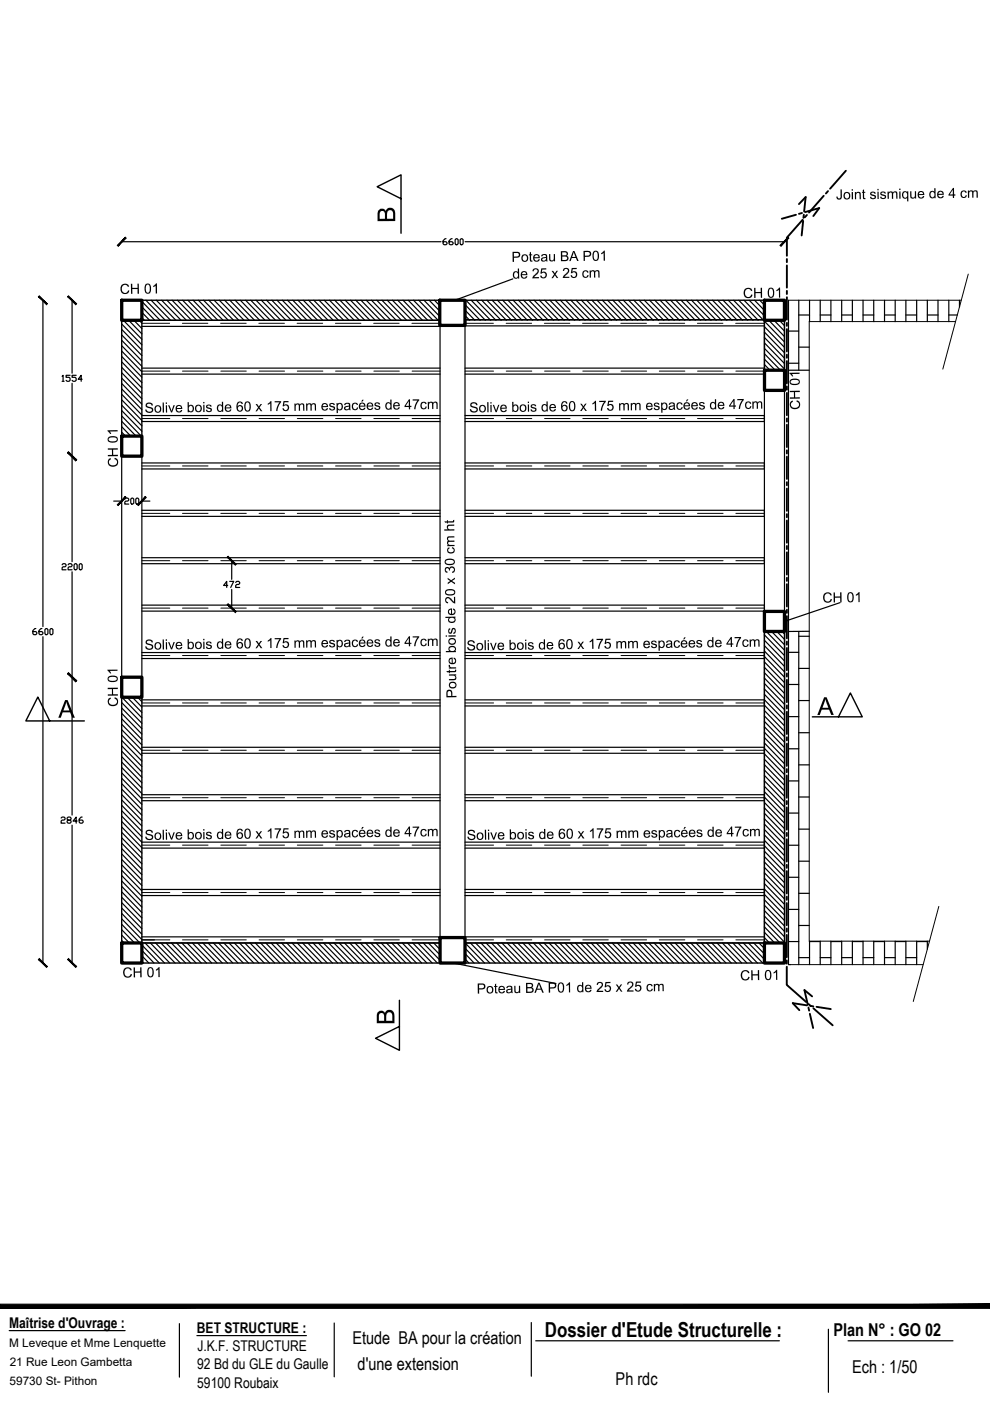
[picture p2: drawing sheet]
<svg xmlns="http://www.w3.org/2000/svg" width="210mm" height="297mm" viewBox="0 0 210 297" stroke-linecap="round" stroke-linejoin="round" font-family="sans-serif">
<defs><g id="words">
<g font-size="4.4">
<text x="92.8" y="53.3">6600</text>
<text x="12" y="82.2">1554</text>
<text x="12" y="122.1">2200</text>
<text x="46.2" y="125.9">472</text>
<text x="5.6" y="135.8">6600</text>
<text x="115.5" y="283.4">Dossier d'Etude Structurelle :</text>
</g>
<g font-size="4">
<text x="25.4" y="107.9">200</text>
<text x="11.6" y="175.7">2846</text>
</g>
<g font-size="3.8">
<text x="74.7" y="284.9">Etude BA pour la création</text>
<text x="176.7" y="283.2">Plan N° : GO 02</text>
<text x="75.8" y="290.5">d'une extension</text>
<text x="130.5" y="293.6">Ph rdc</text>
<text x="180.7" y="291">Ech : 1/50</text>
</g>
<g font-size="3.1">
<text x="1.9" y="281.5">Maîtrise d'Ouvrage :</text>
<text x="41.7" y="282.5">BET STRUCTURE :</text>
<text x="41.8" y="286.4">J.K.F. STRUCTURE</text>
<text x="41.8" y="290.4">92 Bd du GLE du Gaulle</text>
<text x="41.8" y="294.2">59100 Roubaix</text>
</g>
<g font-size="2.5">
<text x="1.9" y="285.6">M Leveque et Mme Lenquette</text>
<text x="2" y="293.7">59730 St- Pithon</text>
<text x="2.1" y="289.6">21 Rue Leon Gambetta</text>
</g>
</g></defs>
<!-- layer: linteaux -->
<g fill="none" stroke="#000" stroke-width=".25">
<path d="M25.8 51.3h67.7M98.6 51.3h67.7M9.1 63.7v69.1M15.3 63.7v15.4M25.8 79l4.3 4.4M25.8 77.9l4.3 4.4M25.8 76.7l4.3 4.4M25.8 75.6l4.3 4.4M25.8 74.4l4.3 4.4M25.8 73.3l4.3 4.4M25.8 72.1l4.3 4.4M25.8 71l4.3 4.4"/>
<path d="M25.8 69.8l4.3 4.4M25.8 68.7l4.3 4.4M26.2 67.9l3.9 4M27.3 67.9l2.8 2.9M28.4 67.9l1.7 1.7M29.5 67.9l.6 .6M30.1 67.4l.5 .5M30.1 66.2l1.6 1.7M30.1 65.1l2.7 2.8M30.1 63.9l3.9 4M30.1 67.9h63.1M30.1 69.2h63.1"/>
<path d="M30.1 78h63.2M30.1 79.3h63.2M30.9 63.7l4.2 4.2M32 63.7l4.2 4.2M33.1 63.7l4.2 4.2M34.3 63.7l4.1 4.2M35.4 63.7l4.1 4.2M36.5 63.7l4.1 4.2M37.6 63.7l4.1 4.2M38.7 63.7l4.1 4.2M39.8 63.7l4.2 4.2M40.9 63.7l4.2 4.2"/>
<path d="M42.1 63.7l4.1 4.2M43.2 63.7l4.1 4.2M44.3 63.7l4.1 4.2M45.4 63.7l4.1 4.2M46.5 63.7l4.1 4.2M47.6 63.7l4.2 4.2M48.7 63.7l4.2 4.2M49.8 63.7l4.2 4.2M50.9 63.7l4.2 4.2M52.1 63.7l4.1 4.2M53.2 63.7l4.1 4.2M54.3 63.7l4.1 4.2"/>
<path d="M55.4 63.7l4.1 4.2M56.5 63.7l4.1 4.2M57.6 63.7l4.2 4.2M58.7 63.7l4.2 4.2M59.9 63.7l4.1 4.2M61 63.7l4.1 4.2M62.1 63.7l4.1 4.2M63.2 63.7l4.1 4.2M64.3 63.7l4.1 4.2M65.4 63.7l4.2 4.2M66.5 63.7l4.2 4.2M67.6 63.7l4.2 4.2"/>
<path d="M68.7 63.7l4.2 4.2M69.9 63.7l4.1 4.2M71 63.7l4.1 4.2M72.1 63.7l4.1 4.2M73.2 63.7l4.1 4.2M74.3 63.7l4.1 4.2M75.4 63.7l4.2 4.2M76.5 63.7l4.2 4.2M77.7 63.7l4.1 4.2M78.8 63.7l4.1 4.2M79.9 63.7l4.1 4.2M81 63.7l4.1 4.2"/>
<path d="M82.1 63.7l4.1 4.2M83.2 63.7l4.2 4.2M84.3 63.7l4.2 4.2M85.4 63.7l4.2 4.2M86.6 63.7l4.1 4.2M87.7 63.7l4.1 4.2M88.8 63.7l4.1 4.2M89.9 63.7l3.3 3.4M91 63.7l2.2 2.3M92.1 63.7l1.1 1.1M93.2 63.7h.1M98.6 66.9l1 1"/>
<path d="M98.6 65.8l2.1 2.1M98.6 64.6l3.2 3.3M98.6 67.8h63.5M98.6 69.1h63.5M98.6 78h63.5M98.6 79.3h63.5M98.8 63.7l4.1 4.2M99.9 63.7l4.1 4.2M101 63.7l4.2 4.2M102.1 63.7l4.2 4.2M103.2 63.7l4.2 4.2M104.4 63.7l4.1 4.2"/>
<path d="M105.5 63.7l4.1 4.2M106.6 63.7l4.1 4.2M107.7 63.7l4.1 4.2M108.8 63.7l4.1 4.2M109.9 63.7l4.1 4.2M111 63.7l4.2 4.2M112.1 63.7l4.2 4.2M113.2 63.7l4.2 4.2M114.4 63.7l4.1 4.2M115.5 63.7l4.1 4.2M116.6 63.7l4.1 4.2M117.7 63.7l4.1 4.2"/>
<path d="M118.8 63.7l4.1 4.2M119.9 63.7l4.2 4.2M121 63.7l4.2 4.2M122.2 63.7l4.1 4.2M123.3 63.7l4.1 4.2M124.4 63.7l4.1 4.2M125.5 63.7l4.1 4.2M126.6 63.7l4.1 4.2M127.7 63.7l4.1 4.2M128.8 63.7l4.1 4.2M129.9 63.7l4.2 4.2M131 63.7l4.2 4.2"/>
<path d="M132.2 63.7l4.1 4.2M133.3 63.7l4.1 4.2M134.4 63.7l4.1 4.2M135.5 63.7l4.1 4.2M136.6 63.7l4.1 4.2M137.7 63.7l4.2 4.2M138.8 63.7l4.2 4.2M140 63.7l4.1 4.2M141.1 63.7l4.1 4.2M142.2 63.7l4.1 4.2M143.3 63.7l4.1 4.2M144.4 63.7l4.1 4.2"/>
<path d="M145.5 63.7l4.1 4.2M146.6 63.7l4.1 4.2M147.7 63.7l4.2 4.2M148.8 63.7l4.2 4.2M150 63.7l4.1 4.2M151.1 63.7l4.1 4.2M152.2 63.7l4.1 4.2M153.3 63.7l4.1 4.2M154.4 63.7l4.1 4.2M155.5 63.7l4.2 4.2M156.6 63.7l4.2 4.2M157.8 63.7l4.1 4.2"/>
<path d="M158.9 63.7l3.2 3.3M160 63.7l2.1 2.1M161.1 63.7l1 1M162.1 76.1l2.3 2.4M162.1 73.9l4.2 4.3M162.1 72.7l4.2 4.4M162.1 71.6l4.2 4.3M162.1 70.4l4.2 4.4M162.1 69.3l4.2 4.3M162.1 78.5h.1M162.1 77.3l1.2 1.2M162.1 75l3.4 3.5"/>
<path d="M162.1 68.1l4.2 4.4M163 67.9l3.3 3.5M164.1 67.9l2.2 2.3M165.2 67.9l1.1 1.2M15.3 81.3v37.8M25.8 91.6l.8 .9M25.8 90.5l1.9 2M25.8 89.3l3.1 3.2M25.8 88.2l4.2 4.3M25.8 87l4.3 4.4M25.8 85.9l4.3 4.4M25.8 84.8l4.3 4.3"/>
<path d="M25.8 83.6l4.3 4.4M25.8 82.5l4.3 4.4M25.8 81.3l4.3 4.4M25.8 80.2l4.3 4.3M30.1 98.2h63.2M30.1 99.4h63.2M30.1 88.1h63.2M30.1 89.4h63.2M98.6 98.2h63.5M98.6 99.4h63.5M98.6 88.1h63.5M98.6 89.4h63.5"/>
<path d="M30.1 106.2h1.7M30.1 118.2h63.2M30.1 119.5h63.2M30.1 108.2h63.2M30.1 109.5h63.2M49.1 118.9v3.9M98.6 118.2h63.5M98.6 119.5h63.5M98.6 108.2h63.5M98.6 109.5h63.5M9.1 135v69.2M15.3 121.2v51.6"/>
<path d="M30.1 138.4h63.2M30.1 139.6h63.2M30.1 128.3h63.2M30.1 129.6h63.2M49.1 125v3.9M98.6 138.4h63.5M98.6 139.6h63.5M98.6 128.3h63.5M98.6 129.6h63.5M162.1 139.2l4.2 4.4M162.1 138l4.2 4.4M162.1 136.9l4.2 4.4"/>
<path d="M162.1 135.7l4.2 4.4M162.1 134.6l4.2 4.4M162.5 133.9l3.8 3.9M163.6 133.9l2.7 2.8M164.7 133.9l1.6 1.7M165.8 133.9l.5 .5M25.8 159.3l4.3 4.4M25.8 158.1l4.3 4.4M25.8 157l4.3 4.4M25.8 155.8l4.3 4.4M25.8 154.7l4.3 4.4M25.8 153.6l4.3 4.3"/>
<path d="M25.8 152.4l4.3 4.4M25.8 151.2l4.3 4.4M25.8 150.1l4.3 4.4M25.8 149l4.3 4.3M25.8 147.8l4.3 4.4M26.9 147.8l3.2 3.3M28.1 147.8l2 2.1M29.2 147.8l.9 1M30.1 158.4h63.2M30.1 159.7h63.2M30.1 148.4h63.2M30.1 149.7h63.2"/>
<path d="M98.6 148.4h63.5l4.2 4.3M98.6 158.4h63.5M98.6 159.7h63.5M98.6 149.7h63.5M162.1 159.8l4.2 4.4M162.1 158.7l4.2 4.4M162.1 157.5l4.2 4.4M162.1 156.4l4.2 4.4M162.1 155.2l4.2 4.4M162.1 154.1l4.2 4.4M162.1 153l4.2 4.3M162.1 151.8l4.2 4.4"/>
<path d="M162.1 150.7l4.2 4.4M162.1 149.5l4.2 4.4M162.1 147.2l4.2 4.4M162.1 146.1l4.2 4.4M162.1 144.9l4.2 4.4M162.1 143.8l4.2 4.4M162.1 142.6l4.2 4.4M162.1 141.5l4.2 4.4M162.1 140.3l4.2 4.4M15.3 174.9v29.3M25.8 179.9l4.3 4.4M25.8 178.8l4.3 4.3"/>
<path d="M25.8 177.6l4.3 4.4M25.8 176.5l4.3 4.4M25.8 175.3l4.3 4.4M25.8 174.2l4.3 4.4M25.8 173l4.3 4.4M25.8 171.9l4.3 4.4M25.8 170.7l4.3 4.4M25.8 169.6l4.3 4.4M25.8 168.5l4.3 4.3M25.8 167.3l4.3 4.4M25.8 166.1l4.3 4.4M25.8 165l4.3 4.4"/>
<path d="M25.8 163.9l4.3 4.3M25.8 162.7l4.3 4.4M25.8 161.6l4.3 4.4M25.8 160.4l4.3 4.4M30.1 178.5h63.2M30.1 179.8h63.2M30.1 168.5h63.2M30.1 169.8h63.2M98.6 178.5h63.5M98.6 179.8h63.5M98.6 168.5h63.5M98.6 169.8h63.5"/>
<path d="M162.1 179.3l4.2 4.4M162.1 178.2l4.2 4.4M162.1 177l4.2 4.4M162.1 175.9l4.2 4.4M162.1 174.7l4.2 4.4M162.1 173.6l4.2 4.4M162.1 172.4l4.2 4.4M162.1 171.3l4.2 4.4M162.1 170.1l4.2 4.4M162.1 169l4.2 4.4M162.1 167.9l4.2 4.3M162.1 166.7l4.2 4.4"/>
<path d="M162.1 165.6l4.2 4.4M162.1 164.4l4.2 4.4M162.1 163.3l4.2 4.3M162.1 162.1l4.2 4.4M162.1 161l4.2 4.4M25.8 199.4l.5 .5M25.8 198.3l1.6 1.6M25.8 197.1l2.7 2.8M25.8 196l3.9 3.9M25.8 194.8l4.3 4.4M25.8 193.7l4.3 4.4M25.8 192.5l4.3 4.4"/>
<path d="M25.8 191.4l4.3 4.4M25.8 190.2l4.3 4.4M25.8 189.1l4.3 4.4M25.8 187.9l4.3 4.4M25.8 186.8l4.3 4.4M25.8 185.6l4.3 4.4M25.8 184.5l4.3 4.4M25.8 183.4l4.3 4.3M25.8 182.2l4.3 4.4M25.8 181l4.3 4.4M30.1 198.6h63.1M30.1 199.9h63.1"/>
<path d="M30.1 188.6h63.2M30.1 189.9h63.2M30.8 199.9l4.1 4.3M31.9 199.9l4.1 4.3M33 199.9l4.1 4.3M34.1 199.9l4.1 4.3M35.2 199.9l4.1 4.3M36.3 199.9l4.1 4.3M37.4 199.9l4.2 4.3M38.5 199.9l4.2 4.3M39.7 199.9l4.1 4.3M40.8 199.9l4.1 4.3"/>
<path d="M41.9 199.9l4.1 4.3M43 199.9l4.1 4.3M44.1 199.9l4.1 4.3M45.2 199.9l4.2 4.3M46.3 199.9l4.2 4.3M47.5 199.9l4.1 4.3M48.6 199.9l4.1 4.3M49.7 199.9l4.1 4.3M50.8 199.9l4.1 4.3M51.9 199.9l4.1 4.3M53 199.9l4.1 4.3M54.1 199.9l4.2 4.3"/>
<path d="M55.2 199.9l4.2 4.3M56.3 199.9l4.2 4.3M57.5 199.9l4.1 4.3M58.6 199.9l4.1 4.3M59.7 199.9l4.1 4.3M60.8 199.9l4.1 4.3M61.9 199.9l4.1 4.3M63 199.9l4.2 4.3M64.1 199.9l4.2 4.3M65.3 199.9l4.1 4.3M66.4 199.9l4.1 4.3M67.5 199.9l4.1 4.3"/>
<path d="M68.6 199.9l4.1 4.3M69.7 199.9l4.1 4.3M70.8 199.9l4.2 4.3M71.9 199.9l4.2 4.3M73 199.9l4.2 4.3M74.1 199.9l4.2 4.3M75.3 199.9l4.1 4.3M76.4 199.9l4.1 4.3M77.5 199.9l4.1 4.3M78.6 199.9l4.1 4.3M79.7 199.9l4.1 4.3M80.8 199.9l4.2 4.3"/>
<path d="M81.9 199.9l4.2 4.3M83 199.9l4.2 4.3M84.2 199.9l4.1 4.3M85.3 199.9l4.1 4.3M86.4 199.9l4.1 4.3M87.5 199.9l4.1 4.3M88.6 199.9l4.1 4.3M89.7 199.9l3.6 3.7M90.8 199.9l2.5 2.6M91.9 199.9l1.4 1.4M93 199.9l.3 .3M98.6 198.6h63.5"/>
<path d="M98.6 188.6h63.5M98.6 189.9h63.5M99.7 199.9l4.2 4.3M100.8 199.9l4.2 4.3M102 199.9l4.1 4.3M103.1 199.9l4.1 4.3M104.2 199.9l4.1 4.3M105.3 199.9l4.1 4.3M106.4 199.9l4.1 4.3M107.5 199.9l4.2 4.3M108.6 199.9l4.2 4.3M109.7 199.9l4.2 4.3"/>
<path d="M110.8 199.9l4.2 4.3M112 199.9l4.1 4.3M113.1 199.9l4.1 4.3M114.2 199.9l4.1 4.3M115.3 199.9l4.1 4.3M116.4 199.9l4.1 4.3M117.5 199.9l4.2 4.3M118.6 199.9l4.2 4.3M119.8 199.9l4.1 4.3M120.9 199.9l4.1 4.3M122 199.9l4.1 4.3M123.1 199.9l4.1 4.3"/>
<path d="M124.2 199.9l4.1 4.3M125.3 199.9l4.2 4.3M126.4 199.9l4.2 4.3M127.6 199.9l4.1 4.3M128.7 199.9l4.1 4.3M129.8 199.9l4.1 4.3M130.9 199.9l4.1 4.3M132 199.9l4.1 4.3M133.1 199.9l4.1 4.3M134.2 199.9l4.1 4.3M135.3 199.9l4.2 4.3M136.4 199.9l4.2 4.3"/>
<path d="M137.6 199.9l4.1 4.3M138.7 199.9l4.1 4.3M139.8 199.9l4.1 4.3M140.9 199.9l4.1 4.3M142 199.9l4.1 4.3M143.1 199.9l4.2 4.3M144.2 199.9l4.2 4.3M145.4 199.9l4.1 4.3M146.5 199.9l4.1 4.3M147.6 199.9l4.1 4.3M148.7 199.9l4.1 4.3M149.8 199.9l4.1 4.3"/>
<path d="M150.9 199.9l4.1 4.3M152 199.9l4.1 4.3M153.1 199.9l4.2 4.3M154.2 199.9l4.2 4.3M155.4 199.9l4.1 4.3M156.5 199.9l4.1 4.3M157.6 199.9l4.1 4.3M158.7 199.9l3.4 3.5M159.8 199.9l2.3 2.4M160.9 199.9l1.2 1.2M162 199.9h-63.4l4.1 4.3M162.1 198.8l1.1 1.1"/>
<path d="M162.1 197.7l2.2 2.2M162.1 196.5l3.3 3.4M162.1 195.4l4.2 4.4M162.1 194.2l4.2 4.4M162.1 193.1l4.2 4.4M162.1 191.9l4.2 4.4M162.1 190.8l4.2 4.4M162.1 189.6l4.2 4.4M162.1 188.5l4.2 4.4M162.1 187.4l4.2 4.3M162.1 186.2l4.2 4.4M162.1 185l4.2 4.4"/>
<path d="M162.1 183.9l4.2 4.4M162.1 182.8l4.2 4.3M162.1 181.6l4.2 4.4M162.1 180.5l4.2 4.4M30.1 203.8l.3 .4M30.1 202.6l1.5 1.6M30.1 201.5l2.6 2.7M30.1 200.3l3.7 3.9M98.6 203.3l.8 .9M98.6 202.2l1.9 2M98.6 201l3 3.2"/>
</g>
<!-- layer: JKF  bbm plein -->
<path d="M25.8 67.9h67.4M30.1 63.7v33h-4.3v-33h140.5M98.6 67.8h63.4M162.1 67.9v10.6M166.3 67.9v10.6M162.1 129.6v70.3h-63.5M166.3 129.6v70.3M25.8 199.9h67.4M30.1 204.2v-60.6h-4.3v60.6h140.5" fill="none" stroke="#000" stroke-width=".3"/>
<!-- layer: 0 -->
<g fill="none" stroke="#000" stroke-width=".25">
<path d="M108.7 59.1l-12.2 4.6M93.3 69v129.8M98.6 69v129.8M162.1 63.7v140.5M162.1 78.5h4.2v4.3h-4.2zM166.3 63.7v140.5M167.2 63.7v140.8h.4M167.2 77h2.2M167.2 70.2h2.2M167.3 78.5h4.3M169.4 63.7v14.8M169.4 73.6h2.2"/>
<path d="M169.4 66.8h2.2M171.6 63.7v4.5M173.9 63.7v4.5M173.9 66.8h2.3M176.2 63.7v4.5M178.5 63.7v4.5M178.5 66.8h2.2M180.7 63.7v4.5M183 63.7v4.5M183 66.8h2.3M185.3 63.7v4.5M187.5 63.7v4.5"/>
<path d="M187.5 66.8h2.3M189.8 63.7v4.5M192.1 63.7v4.5M192.1 66.8h2.3M194.4 63.7v4.5M196.6 63.7v4.5M196.6 66.8h2.3M198.9 63.7v4.5M201.2 63.7v4.5M201.2 66.8h1.8M203.4 63.7v1.4M25.8 92.5h4.3v4.2h-4.3z"/>
<path d="M30.1 96.7v46.9M162.1 82.8h4.2M162.1 129.6h4.2M162.1 129.6h4.2v4.3h-4.2zM167.2 138.3h2.2M169.4 133.9v70.6M169.4 134.9h2.2M171.6 133.8l-4.4 .1M178.1 127.8l-11.8 3.9M25.8 143.6h4.3v4.2h-4.3zM167.2 158.8h2.2M167.2 151.9h2.2"/>
<path d="M167.2 145.1h2.2M169.4 155.3h2.2M169.4 148.5h2.2M169.4 141.7h2.2M167.2 179.2h2.2M167.2 172.4h2.2M167.2 165.6h2.2M169.4 175.8h2.2M169.4 169h2.2M169.4 162.2h2.2M30.1 199.3h2.6M167.2 199.6h2.2"/>
<path d="M167.2 192.8h2.2M167.2 186h2.2M169.4 196.2h2.2M169.4 189.4h2.2M169.4 182.6h2.2M171.6 199.5v5M171.6 199.6h2.3M173.9 199.5v5M176.2 199.5v5M176.2 199.6h2.3M178.5 199.5v5M180.7 199.5v5"/>
<path d="M180.7 199.6h2.3M183 199.5v5M185.3 199.5v5M185.3 199.6h2.2M187.5 199.5v5M189.8 199.5v5M189.8 199.6h2.3M192.1 199.5v5M194.4 199.5v5M194.4 199.6h2.2M196.6 199.5v1.7M96.1 204.2l21.8 4.3"/>
<path d="M169.4 203h2.2M173.9 203h2.3M178.5 203h2.2M183 203h2.3M187.5 203h2.3M192.1 203h2.3M175.6 281.8v13.4"/>
</g>
<!-- layer: HACHURES BBM -->
<path d="M205.3 58.1l-5.4 20.2M167.2 63.7h36.6M202.6 68.2h-31v131.3h25.5M199.1 192.2l-5.5 20.1M167.6 204.5h28.1" fill="none" stroke="#000" stroke-width=".21"/>
<!-- layer: 00txt structure -->
<path d="M25.8 96.7v46.9" fill="none" stroke="#000" stroke-width=".25"/>
<!-- layer: linteaux -->
<g fill="#000" stroke="#000" stroke-width=".21">
<path d="M26.6 50.3l-1.6 1.9 1.8-1.7zM26.6 50.3l-1.6 1.9-.1-.2z"/>
<path d="M165.4 52l.2 .2 1.5-1.9zM167.1 50.3l.2 .2-1.7 1.7z"/>
<path d="M8.1 62.9l1.8 1.7 .1-.2zM8.1 62.9l.2-.2 1.7 1.7z"/>
<path d="M14.4 62.9l1.6 1.7 .2-.2zM14.4 62.9l.1-.2 1.7 1.7z"/>
<path d="M14.5 95.8l-.1 .2 1.8 1.5zM14.4 96l1.8 1.5-.2 .2z"/>
<path d="M14.4 96l1.6 1.7 .2-.2zM14.4 96l.1-.2 1.7 1.7z"/>
<path d="M48.2 118.1l1.7 1.7 .2-.2zM48.2 118.1l.2-.2 1.7 1.7z"/>
<path d="M48.2 128.2l1.9 1.5-1.7-1.7zM48.2 128.2l1.9 1.5-.2 .2z"/>
<path d="M14.5 142.6l-.1 .2 1.8 1.5zM14.4 142.8l1.8 1.5-.2 .2z"/>
<path d="M14.4 142.8l1.6 1.7 .2-.2zM14.4 142.8l.1-.2 1.7 1.7z"/>
<path d="M8.1 203.4l1.9 1.5-1.7-1.7zM8.1 203.4l1.9 1.5-.1 .2z"/>
<path d="M14.5 203.2l-.1 .2 1.8 1.5zM14.4 203.4l1.8 1.5-.2 .2z"/>
</g>
<!-- layer: textes. R+1 -->
<path d="M85 42.1l-5-2.5 5-2.5v12.4M34.6 85.3v2.2M103.4 85.3v2.1M34.6 135.6v2.1M102.9 135.7v2.2M10.5 152.9l-2.5-5.1-2.5 5.1h12.4M172.2 152h10.6l-2.5-5.1-2.5 5.1M34.6 175.9v2.1M102.9 175.9v2.1M84.7 212.1v10.6l-5.1-2.6 5.1-2.5" fill="none" stroke="#000" stroke-width=".3"/>
<g fill="#000">
<path d="M112.3 53.6l.3-.2v.5h.2l.1 .2h-.3v1.1h.3l-.1 .3-.4-.2-.1-1.2h-.2v-.2h.2zM113.1 57.1l.6-.2 .5 .3v.6l-1 1 1.1-.1v.3h-1.4l.1-.3 1-1.2-.3-.4-.4 .1-.1 .3h-.3zM114.8 56.9h1v.2l-.8 .1-.1 .5 .5-.1 .5 .4v.7l-.4 .3h-.6l-.3-.3-.1-.3h.3l.2 .3 .3 .1 .4-.5-.1-.3-.3-.2-.7 .2zM116.4 53.9h.3v1.1l.4 .2 .3-.2v-1.1h.3v1.5h-.2v-.2l-.4 .2-.6-.1zM116.9 57.4h.4l.3 .6 .4-.6h.3l-.5 .8 .6 .8h-.4l-.4-.6-.4 .6h-.3l.6-.8zM119.5 57l.7-.2 .4 .3v.6l-.9 1h1v.2h-1.4l.1-.4 1-1v-.3l-.3-.2-.3 .1-.2 .4-.3-.1zM121.2 56.8h1.1v.3h-.9l-.1 .5 .5-.1 .5 .3 .1 .6-.4 .5h-.6l-.4-.4v-.1l.3-.1 .2 .4h.3l.3-.4-.1-.4-.2-.2-.8 .2zM123.7 57.5l.3-.2 .7 .2 .1 .3h-.3l-.1-.2-.3-.1-.3 .1-.1 .4 .1 .4 .2 .3 .4-.1 .1-.3h.3l-.1 .4-.7 .2-.4-.3-.1-.7zM125 57.3h.2v.2l.4-.2h.3l.3 .2 .3-.2h.4l.2 .3v1.3h-.2l-.1-1.2-.3-.2-.3 .3v1.1h-.3v-1.3l-.4-.1-.2 .4v1h-.3zM127.5 53.7l.7-.6 .1 2.2h-.3v-1.7l-.5 .3zM178.2 40.2h.3v1.6l-.3 .5h-.5l-.3-.2-.1-.4h.3l.2 .4 .4-.2zM181.3 40.7h.2v.2l.3-.2 .6 .1 .1 1.4h-.2l-.1-1.1-.3-.2-.4 .3v1l-.2 .1z"/>
<path d="M182.9 40.3l.3-.2v.6h.3v.2h-.3v1l.3 .1v.2h-.3l-.2-.2-.1-1.1h-.1v-.2h.1zM184.6 40.8l.3-.2 .7 .2 .1 .2-.3 .1-.2-.3-.5 .2 .1 .2 .9 .3v.3l-.2 .3-.5 .1-.4-.2-.2-.3h.3l.2 .3h.3l.3-.3-.9-.4zM186.7 40.8l.7-.2 .3 .2 .1 .2h-.2l-.2-.2h-.4l-.1 .2 .9 .5 .1 .3-.2 .3-.5 .1-.5-.2-.1-.3h.3l.3 .3 .4-.2-.1-.2-.7-.3zM188.2 40.6h.2v.2l.2-.2h.4l.3 .2 .3-.2h.5l.2 .3v1.2h-.3v-1.2l-.4-.1-.2 .4v.9h-.3v-1.2l-.3-.1-.3 .3v1h-.3zM193 40.6l.2-.1 .1 1.3 .4 .1 .3-.3v-1.1h.2v1.6h-.2v-.2l-.4 .2-.5-.2zM203.8 40.6l.4-.2 .7 .2 .1 .3h-.3l-.2-.3h-.3l-.3 .4 .1 .5 .2 .2h.3l.2-.3h.3l-.3 .5-.5 .1-.4-.3-.2-.4zM205.2 40.4h.2v.2l.3-.2h.4l.3 .2 .3-.2h.4l.2 .3v1.2h-.2l-.1-1.1-.3-.2-.3 .3v1h-.3v-1.2l-.3-.1-.3 .3v1h-.3zM25.8 60.4l.4-.2 .4-.1 .7 .4 .1 .3h-.3l-.3-.4h-.6l-.2 .3-.2 .4 .2 .7 .3 .3 .6-.1 .2-.4h.3l-.3 .6-.8 .1-.5-.3-.3-.5v-.5zM27.7 60.2h.3v.8h1.2l-.1-.9h.3l.1 2.2h-.3v-1h-1.2l.1 1h-.3zM32.5 60.6l.8-.5v2.1h-.3v-1.6l-.5 .3zM157.9 61.4l.7-.4 .7 .3 .2 .3-.3 .1-.3-.4h-.6l-.3 .6v.6l.4 .5 .5-.1 .4-.5 .3 .1-.4 .6-.8 .1-.5-.3-.2-.6zM159.9 61h.3v.9h1.1v-.9h.3v2.1h-.3v-.9h-1.1v1h-.3z"/>
<path d="M164.6 61.5l.8-.5v2.1h-.2l-.1-1.7-.5 .4zM167.4 79h2.1v.3h-1.6l.3 .5h-.3zM23 97.4l.5-.3v.3l-.4 .4v.4l.3 .4 .7 .1 .4-.1 .3-.3-.1-.7-.4-.2v-.3l.4 .1 .3 .6-.1 .7-.7 .4-.9-.1-.4-.6zM22.8 91.2h2.1v.3h-1.6l.3 .5h-.3zM22.9 95.1l2.1-.1v.3h-1v1.1h1v.3h-2.1v-.2l.8-.1v-1.1h-.8zM30.9 85.6l.5-.2h.5l.4 .2 .1 .4h-.2l-.4-.4h-.4l-.3 .3 .1 .2 1 .3 .2 .2 .1 .4-.2 .4-.7 .2-.6-.3-.2-.5h.3l.1 .4 .4 .1 .5-.1 .1-.4-1.1-.5-.2-.3zM35.6 85.9h.3l.5 1.3 .4-1.3h.3l-.6 1.5h-.2zM43.8 86l.3-.2 .7 .2 .1 .2h-.3l-.2-.2-.5 .1 .1 .2 .9 .3v.3l-.2 .4-.5 .1-.4-.2-.2-.3h.3l.1 .2 .4 .1 .3-.3-.9-.4zM54.2 85.7h.3l.4 .5 .3-.5 .4-.1-.6 .8 .6 .8h-.3l-.4-.6-.4 .6h-.3l.5-.8zM56.8 85.6l.8-.6v2.2h-.3v-1.7l-.5 .3zM58.2 85.1h1.4l-.6 1.1-.2 1h-.3l.1-.5 .7-1.4h-1.1zM60.1 85h1.1v.3h-.9l-.1 .6 .5-.2 .5 .3 .1 .6-.4 .5h-.6l-.4-.4v-.1h.3l.2 .3 .2 .1 .4-.5-.3-.5-.8 .1z"/>
<path d="M62.4 85.6h.3v.2l.5-.3 .4 .3 .2-.3 .5 .1 .2 .3v1.2h-.2v-1.1l-.4-.3-.3 .4v1h-.2l-.1-1.2-.3-.1-.3 .2v1.1h-.3zM64.9 85.5h.2v.3l.4-.3h.4l.1 .3 .4-.3 .5 .1 .1 1.4h-.2l-.1-1.1-.3-.2-.3 .3v1.1h-.3v-1.1l-.3-.3-.3 .3v1.1h-.3zM69.9 85.6l.3-.2 .7 .2 .1 .3h-.3l-.2-.3-.4 .2v.2l.9 .3 .1 .3-.2 .3-.6 .1-.4-.2-.1-.2 .2-.1 .4 .3 .4-.2-.1-.2-.8-.3zM74.7 85.6l.4-.2 .7 .2 .1 .2-.3 .1-.2-.3h-.4l-.2 .5 .1 .4 .2 .2h.4l.2-.3h.2l-.2 .5-.5 .1-.5-.3-.1-.3zM79.6 85.4l.5-.1 .4 .2 .1 .2-.3 .1-.2-.3-.4 .1v.3l.9 .3v.4l-.2 .3h-.5l-.5-.3v-.2h.2l.3 .3 .5-.2-.1-.2-.8-.3-.1-.3zM87.5 84.7h1.4l-.6 1.1-.2 1h-.3l.1-.6 .6-1.3h-1zM89.3 85.4l.4-.2 .7 .2v.2l-.2 .1-.2-.3h-.3l-.3 .4v.4l.2 .3 .4 .1 .2-.4h.3l-.3 .5-.5 .1-.4-.2-.2-.5zM90.7 85.2h.2v.2l.4-.2h.3l.2 .2 .3-.2h.5l.2 .4v1.1h-.3v-1.2l-.3-.1-.3 .3v1h-.3v-1.1l-.3-.2-.3 .2v1.1h-.3zM99.8 85.5l.6-.2 .7 .2 .1 .4h-.2l-.4-.4-.5 .1-.2 .2 .2 .3 1.1 .4 .1 .5-.2 .3-.8 .2-.6-.3-.1-.4 .3-.1 .1 .3 .4 .2h.4l.2-.3-.1-.3-1.1-.4-.1-.2zM104.5 85.8h.3l.4 1.3 .4-1.3h.3l-.6 1.6h-.2zM112.6 85.9l.4-.2 .6 .2 .1 .2-.3 .1-.3-.3-.3 .2v.1l.9 .4v.3l-.1 .3-.7 .1-.4-.3v-.2h.2l.3 .3h.3l.2-.2-.2-.2-.7-.2zM123 85.6h.3l.4 .5 .4-.5h.3l-.6 .7 .6 .8h-.3l-.4-.6-.4 .7h-.3l.5-.9z"/>
<path d="M125.6 85.5l.8-.5v2.1h-.3v-1.7l-.5 .4zM127 85h1.4l-.6 1.2-.2 .9h-.2v-.6l.7-1.3h-1zM128.9 85l1.1-.1v.3h-.8l-.1 .6 .5-.2 .4 .4 .1 .6-.4 .4h-.6l-.4-.3v-.2h.3l.2 .3 .3 .1 .3-.4v-.4l-.3-.2-.7 .2zM131.3 85.5h.2v.2l.3-.2h.4l.2 .2 .4-.3 .4 .1 .1 .4v1.1h-.2v-1.2l-.4-.1-.3 .3v1h-.2v-1.1l-.3-.2-.4 .3v1h-.2zM133.7 85.5h.3v.2l.3-.3h.3l.3 .3 .3-.3 .5 .1 .1 .3v1.2h-.2v-1.2l-.3-.2-.4 .3v1.1h-.2l-.1-1.2-.3-.2-.3 .3v1.1h-.2zM138.7 85.6l.4-.2 .6 .2 .1 .2h-.2l-.3-.2-.4 .1 .1 .2 .8 .4 .1 .3-.2 .2-.7 .2-.3-.3-.1-.2 .3-.1 .2 .3h.3l.2-.2-.1-.2-.7-.2zM143.6 85.5l.5-.2 .5 .2 .1 .3h-.2l-.4-.3-.4 .4v.5l.2 .3h.4l.2-.4h.3l-.3 .5-.4 .1-.5-.2-.2-.5zM148.4 85.3l.6-.1 .3 .3 .1 .1-.3 .1-.2-.2-.4 .1v.2l.9 .3 .1 .4-.3 .3h-.6l-.4-.3v-.1l.2-.1 .3 .3h.3l.2-.2-.1-.2-.8-.3zM156.3 84.6h1.4l-.6 1.3-.2 .8h-.3l.1-.5 .7-1.4-1.1 .1zM158.2 85.3l.5-.2 .5 .3 .1 .2h-.3l-.2-.3-.4 .1-.2 .4 .1 .5 .2 .2 .4-.1 .1-.3h.3l-.2 .5-.5 .1-.5-.3-.1-.7zM159.5 85.1h.2v.3l.5-.3 .5 .3 .3-.3 .5 .1 .1 .2v1.2h-.2l-.1-1.2-.3-.1-.3 .3v1.1h-.3v-1.2l-.3-.2-.3 .4v1h-.3zM167.7 85.1l.4-.2v.3l-.4 .4 .1 .6 .3 .2 .6 .1 .4-.2 .3-.2v-.6l-.5-.3v-.3l.3 .1 .4 .5-.1 .8-.7 .4h-.8l-.5-.7v-.5z"/>
<path d="M167.4 82.9l2.2-.1v.3h-1v1.2l1-.1v.3h-2.1v-.2h.8v-1.2h-.9zM94.9 116.3l.4-.3v.3l-.3 .3 .1 .3 .7 .2 .4-.4-.1-.3-.3-.1v-.3l.3 .1 .3 .4v.5l-.4 .3h-.8l-.4-.4zM94.2 110.5h.6v-.2h.2v.2h1l.1-.2h.2l-.1 .5h-1.2v.2h-.2v-.2h-.4zM94.8 111.4l.3-.2h1.2v.3h-1.2l-.1 .3 .3 .4h1v.3h-2.1v-.3h.8l-.3-.3zM94.9 113.8l1.4-.1 .1 .2-1.3 .1-.1 .3 .4 .3h1v.3h-1.3l-.1 .4 .3 .2h1.1v.3h-1.6v-.2h.2l-.2-.4v-.4l.2-.1-.2-.5zM30.9 135.9l.6-.3h.5l.3 .3 .1 .3h-.2l-.4-.4-.4 .1-.3 .2 .1 .3 1 .2 .2 .2 .1 .5-.2 .3-.9 .2-.5-.4-.1-.3 .3-.1 .1 .4 .4 .1h.4l.2-.3-.1-.3-1.2-.5zM35.6 136.2h.3l.5 1.2 .4-1.3h.3l-.6 1.6h-.2zM43.8 136.2l.3-.2 .7 .2 .1 .2-.3 .1-.2-.3-.5 .1 .1 .3 .9 .2v.4l-.2 .3-.5 .1-.4-.2-.2-.3h.3l.2 .3h.3l.3-.3-.9-.4zM54.2 135.9h.3l.4 .5 .3-.5h.4l-.6 .7 .6 .8h-.3l-.4-.6-.4 .6h-.3l.5-.8zM56.8 135.8l.8-.5v2.1h-.3v-1.7l-.5 .4zM58.2 135.3h1.4l-.6 1.2-.2 .9h-.3l.1-.5 .7-1.4h-1.1zM60.1 135.3h1.1v.2h-.9l-.1 .6 .6-.1 .4 .2 .1 .7-.4 .5h-.6l-.4-.4v-.2h.3l.2 .3 .3 .1 .3-.5v-.3l-.3-.2-.8 .2z"/>
<path d="M62.4 135.8h.3v.2l.2-.2h.4l.3 .2 .3-.3 .5 .1 .1 .3v1.2h-.2v-1.1l-.4-.2-.3 .3v1h-.2l-.1-1.1-.3-.2-.3 .2v1.1h-.3zM64.9 135.8h.2v.2l.4-.3 .4 .1 .1 .2 .3-.3 .5 .1 .2 .2v1.3h-.2l-.1-1.3-.3-.1-.3 .4v1h-.3v-1.1l-.2-.3-.4 .3v1.1h-.3zM69.9 135.9l.3-.2 .7 .1 .1 .3h-.3l-.2-.2-.4 .1v.2l.9 .3 .1 .3-.3 .4-.5 .1-.4-.2-.1-.3 .2-.1 .3 .4 .5-.2-.1-.3-.8-.3zM74.7 135.9l.4-.3 .6 .1 .2 .4h-.3l-.1-.2-.4-.1-.2 .2-.1 .4 .2 .4 .2 .2 .3-.1 .2-.3h.2l-.1 .4-.4 .2-.6-.2-.2-.4zM79.5 135.7l.3-.2 .7 .2 .1 .3h-.3l-.2-.3-.4 .2v.2l.9 .3v.3l-.2 .3-.5 .1-.4-.1-.1-.3 .2-.1 .2 .3h.3l.3-.3-.9-.3zM87.5 134.9h1.4l-.7 1.3-.1 .8h-.3l.1-.5 .6-1.3h-1zM89.4 135.6l.6-.2 .4 .2v.3h-.2l-.2-.3h-.3l-.3 .4 .1 .5 .2 .3h.3l.2-.4h.3l-.3 .5-.5 .1-.4-.3-.2-.6zM90.7 135.4h.2v.2l.4-.2h.3l.2 .2 .4-.2 .4 .1 .2 .3v1.2h-.3v-1.3l-.3-.1-.3 .3v1.1h-.3v-1.2l-.4-.2-.2 .3v1.1h-.3zM94.5 120.4l.3-.2 .5 .3 .2-.4h.4l.5 .3v.7l-.5 .4-.1-.3 .4-.3-.1-.5-.6 .1-.1 .5-.2-.1-.2-.4h-.2l-.3 .2 .1 .3 .3 .2-.1 .3-.1-.1-.4-.4zM95.1 133.4l.3-.2 .1 .2-.3 .4 .3 .3 .3-.8 .3-.2 .3 .1 .2 .4v.5l-.5 .3v-.3l.3-.1v-.4l-.3-.2-.3 .8-.2 .2-.4-.1-.2-.5zM94.9 122.5l.8 .5 .8-.5v.3l-.7 .4 .7 .4v.3l-.8-.6-.8 .6v-.4l.6-.3-.6-.4zM94.5 126.8l.3-.2h.4l1.1 1-.1-1.1h.3v1.5l-.4-.2-1.1-1-.2 .1-.2 .2 .1 .4 .3 .2v.2l-.3-.1-.3-.4z"/>
<path d="M99.2 136l.5-.3 .8 .3 .2 .4h-.3l-.1-.2-.3-.2h-.5l-.1 .3 .1 .2 1.1 .5 .1 .5-.2 .3-.7 .1-.6-.3-.2-.4h.3l.2 .3 .3 .2 .4-.1 .3-.2-.1-.3-1.1-.4-.2-.3zM103.9 136.3h.3l.4 1.2 .5-1.2h.2l-.5 1.5h-.3zM112.1 136.3l.5-.1 .5 .2v.2h-.2l-.3-.2-.4 .1v.2l.9 .4 .1 .3-.3 .3-.5 .1-.4-.3-.1-.2 .3-.1 .2 .3h.4l.1-.2-.9-.4-.1-.3zM122.4 136.1h.4l.3 .5 .4-.6h.3l-.5 .8 .6 .8h-.4l-.4-.6-.4 .6h-.3l.6-.8zM125 136l.8-.6v2.1l-.2 .1-.1-1.7-.4 .3zM126.5 135.5l1.4-.1-.6 1.2-.2 .9h-.3l.1-.4 .6-1.4h-1zM128.4 135.4h1v.3h-.8l-.1 .5h.6l.4 .5-.1 .5-.4 .3h-.6l-.3-.4 .3-.2 .2 .4h.3l.4-.4-.2-.5-.9 .1zM130.7 136h.2v.2l.4-.3h.3l.2 .3 .4-.3 .4 .1 .2 .3v1.2h-.3v-1.2l-.4-.2-.2 .3v1.1h-.3v-1.2l-.3-.2-.3 .3v1.1h-.3zM133.2 135.9h.2v.2l.5-.2 .4 .3 .3-.3h.5l.2 .4v1.1h-.3v-1.1l-.4-.2-.3 .3v1h-.2v-1.1l-.4-.2-.3 .3v1.1h-.2zM138.2 135.9l.5-.1 .5 .2v.2l-.2 .1-.3-.3-.4 .2 .1 .2 .9 .3v.3l-.2 .3-.6 .1-.4-.2-.1-.3h.3l.3 .3h.3l.1-.2-.9-.5-.1-.3zM143 136l.4-.3 .7 .3v.2l-.2 .1-.2-.3h-.2l-.4 .4 .1 .5 .2 .2h.3l.2-.3h.3l-.2 .4-.6 .2-.4-.3-.2-.4zM147.8 135.8l.7-.1 .3 .3v.1l-.2 .1-.3-.3-.4 .2 .1 .1 .8 .4 .1 .4-.3 .3h-.5l-.4-.3-.1-.2h.3l.2 .3 .4-.1 .1-.2-.9-.4-.1-.3z"/>
<path d="M155.7 135.1h1.4l-.6 1.2-.2 .9h-.2v-.6l.7-1.3h-1.1zM157.6 135.7l.6-.1 .4 .1 .1 .3-.2 .1-.2-.3h-.3l-.2 .1-.2 .4 .1 .4 .3 .3 .3-.1 .2-.3h.2l-.2 .4-.6 .2-.4-.3-.1-.7zM158.9 135.6h.3v.2l.5-.3 .4 .3 .3-.2h.5l.1 .3 .1 1.2h-.3v-1.1l-.3-.3-.4 .4v1h-.2v-1.2l-.4-.1-.3 .2v1.1h-.2zM174.7 125.9l.6-.3h.6l.3 .3 .2 .3-.3 .1-.2-.4-.5-.1-.5 .3-.1 .3 .1 .8 .4 .3 .6-.1 .2-.4 .3 .1-.3 .5-.7 .2-.6-.3-.3-.6zM176.7 125.6h.3v.9h1.1v-.9h.3v2.1h-.2l-.1-1h-1.1v1h-.2zM181.5 126.1l.7-.6 .1 2.2h-.3v-1.7l-.5 .3zM23 148.2l.5-.3v.3l-.4 .4 .2 .7 .4 .1h.6l.4-.3 .1-.3-.1-.4-.4-.3v-.3l.2 .1 .5 .5v.8l-.7 .5-1-.1-.4-.6zM22.8 142h2.1v.2h-1.6l.3 .6h-.3zM22.8 145.8h2.2v.3h-1v1.1h1v.3h-2.1v-.3h.8v-1.1h-.9zM95.2 140.9l.2 .1 .1 .4 1.2 .1v.2l-1.5 .1v-.3h.2l-.3-.2zM95.2 143h1.5v.2h-.2l.3 .3-.1 .5-.3 .2h-1.2v-.2h1.1l.2-.3-.1-.4-1.2-.1zM94.6 142.3h.6v-.3h.2v.3h1l.1-.3h.2v.1l-.1 .4h-1.2v.2h-.2v-.2h-.4z"/>
<path d="M30.9 176.2l.6-.3 .5 .1 .3 .2 .1 .3-.2 .1-.4-.4h-.4l-.3 .2 .1 .3 1 .3 .2 .2 .1 .4-.2 .4-.9 .1-.5-.3-.1-.4h.3l.1 .3 .4 .2 .4-.1 .2-.2-.1-.4-1.2-.4zM35.6 176.5h.3l.5 1.2 .4-1.2h.3l-.6 1.5h-.2zM43.8 176.6l.3-.3 .7 .2 .1 .3h-.3l-.2-.2-.5 .1 .1 .2 .9 .3v.3l-.2 .3-.5 .2-.4-.2-.2-.3 .3-.1 .2 .3h.3l.3-.3-.9-.3zM54.2 176.2h.3l.4 .6 .3-.6h.4l-.6 .8 .6 .8h-.3l-.4-.6-.4 .6h-.3l.5-.8zM56.8 176.2l.8-.6v2.1h-.3v-1.6l-.5 .3zM58.2 175.6h1.4l-.6 1.2-.2 .9h-.3l.1-.5 .7-1.3h-1.1zM60.1 175.6h1.1v.3h-.9l-.1 .5 .5-.1 .5 .3 .1 .6-.4 .5h-.6l-.4-.4v-.1l.3-.1 .2 .4h.2l.4-.5v-.3l-.3-.2-.8 .2zM62.4 176.1h.3v.2l.5-.2 .4 .3 .3-.3 .5 .1 .1 .2v1.3h-.2v-1.2l-.4-.2-.3 .4v1h-.2l-.1-1.2-.3-.2-.3 .3v1.1h-.3zM64.9 176.1h.2v.2l.4-.2h.4l.1 .2 .3-.2h.5l.2 .3v1.2h-.2l-.1-1.2-.3-.1-.3 .2v1.1h-.3v-1l-.3-.3-.3 .3v1l-.3 .1zM69.9 176.2l.3-.2 .7 .2 .1 .2-.3 .1-.2-.3-.4 .1v.3l.9 .3 .1 .3-.3 .3-.5 .1-.4-.2-.1-.3h.2l.4 .3 .4-.2-.1-.2-.8-.3zM74.7 176.2l.4-.3 .7 .3 .1 .2-.3 .1-.2-.3h-.4l-.2 .5 .1 .4 .2 .2h.4l.2-.4 .2 .1-.2 .4-.5 .2-.5-.3-.1-.4zM79.5 176.1l.3-.2 .7 .2 .1 .2h-.3l-.2-.2-.4 .1v.2l.9 .3v.3l-.2 .4-.5 .1-.4-.2-.1-.3h.2l.2 .2 .3 .1 .3-.3-.9-.4z"/>
<path d="M87.5 175.3l1.4-.1-.6 1.1-.2 1-.3 .1 .1-.6 .6-1.3h-1zM89.3 176l.4-.2 .7 .2v.2l-.2 .1-.2-.3h-.3l-.3 .4 .1 .5 .2 .3 .4-.1 .1-.4 .3 .1-.3 .5-.5 .1-.4-.3-.2-.4zM90.7 175.8h.2v.2l.4-.3 .3 .1 .2 .2 .4-.3 .4 .1 .2 .4v1.1h-.3v-1.2l-.3-.2-.3 .3v1.1h-.3v-1.1l-.4-.2-.2 .3v1h-.3zM99.3 176.2l.3-.2 .5-.1 .5 .3 .1 .3-.2 .1-.4-.4h-.5l-.2 .2 .1 .3 1.2 .4 .1 .5-.2 .3-.7 .2-.7-.3-.1-.4h.3l.1 .3 .4 .2 .4-.1 .2-.3-.1-.3-1.1-.4zM103.9 176.5h.3l.5 1.2 .4-1.2h.3l-.6 1.5h-.2zM112.1 176.5l.3-.2 .7 .2 .1 .3h-.3l-.2-.2-.5 .1 .1 .2 .9 .3v.4l-.2 .2-.5 .2-.5-.3v-.2l.2-.1 .3 .3 .5-.1-.1-.3-.8-.3zM122.5 176.2h.3l.4 .6 .3-.6h.4l-.6 .8 .6 .8h-.3l-.4-.6-.4 .6h-.3l.5-.8zM125.1 176.2l.8-.6v2.1h-.3v-1.6l-.5 .3zM126.5 175.6h1.4l-.6 1.3-.2 .8h-.2l.1-.6 .6-1.2h-1.1zM128.4 175.6h1.1v.3h-.8l-.2 .5 .6-.1 .4 .3 .1 .6-.4 .5h-.6l-.4-.3v-.2l.3-.1 .2 .4h.3l.3-.4v-.3l-.2-.2-.9 .1zM130.7 176.1h.3v.2l.5-.2 .4 .3 .3-.3 .5 .1 .1 .4v1.1h-.2v-1.2l-.3-.2-.4 .3v1.1h-.2l-.1-1.2-.3-.2-.3 .3v1.1h-.3zM133.2 176.1h.3v.2l.3-.2h.4l.1 .2 .4-.2h.4l.2 .4v1.1h-.2l-.1-1.2-.3-.1-.3 .2v1.1h-.2l-.1-1.2-.3-.1-.3 .3v1l-.3 .1z"/>
<path d="M138.2 176.2l.3-.2 .7 .2 .1 .2-.3 .1-.2-.3-.4 .2 .1 .2 .8 .3 .1 .3-.3 .3-.5 .1-.4-.2-.1-.3h.2l.4 .3 .4-.2-.1-.2-.8-.3zM143 176.2l.4-.3 .7 .3 .1 .2-.2 .1-.2-.3h-.3l-.3 .3v.6l.2 .2h.4l.2-.4 .3 .1-.3 .4-.5 .2-.5-.3-.1-.4zM147.8 176.1l.3-.2 .7 .2 .1 .2h-.3l-.2-.2-.4 .2v.1l.9 .3v.4l-.2 .3-.5 .1-.5-.3v-.2h.2l.3 .3 .5-.2-.1-.2-.8-.3zM155.8 175.3l1.4-.1-.7 1.4-.1 .7-.3 .1 .1-.7 .6-1.2h-1zM157.6 176l.7-.2 .4 .2v.2l-.2 .1-.2-.3h-.4l-.2 .4 .1 .5 .2 .2h.4l.1-.4 .3 .1-.3 .5h-.6l-.3-.2-.2-.6zM159 175.8h.2v.2l.4-.3 .3 .1 .2 .2 .4-.3 .4 .1 .2 .3v1.2h-.3v-1.2l-.3-.2-.3 .4v1h-.3v-1.2l-.4-.1-.2 .3v1h-.3zM26.4 205.4l.4-.3h.5l.5 .3 .1 .3-.2 .1-.3-.4h-.6l-.4 .6 .1 .7 .3 .3h.6l.3-.5 .3 .1-.4 .6-.8 .1-.5-.3-.2-1zM28.3 205.1h.3v.9h1.1v-.9h.3v2.1h-.3v-1h-1.1v1h-.2zM33.1 205.6l.7-.6 .1 2.2h-.3v-1.7l-.5 .3zM104.9 208.7l.3-.2v.6h.3v.2h-.3v1l.3 .1v.2h-.3l-.2-.2-.1-1.1h-.1v-.2h.1zM109 209h.3v1.2l.3 .2 .4-.2v-1.2h.3v1.5h-.2v-.2l-.5 .3-.5-.2zM120.1 208.8l.6-.5h.2v2.1h-.3v-1.7l-.5 .4z"/>
<path d="M126.7 208.4l.6-.2 .5 .2-.1 .8-.9 .9h1.1v.2h-1.4l.1-.4 1-1.1-.1-.3-.2-.1-.4 .1-.1 .3h-.3zM128.4 208.2h1v.2l-.8 .1-.1 .5 .6-.1 .4 .5v.6l-.5 .3-.6-.1-.2-.3 .2-.2 .2 .4h.2l.5-.4-.1-.4-.2-.2-.8 .2zM130.6 208.7h.3l.3 .6 .4-.6h.3l-.5 .8 .6 .8h-.3l-.4-.6-.4 .6h-.4l.6-.8zM133.1 208.3l.7-.2 .4 .3v.7l-.9 .9h1v.2h-1.4l.1-.3 1-1.1v-.3l-.3-.2-.4 .1-.1 .4-.3-.1zM134.8 208.1h1.1v.3h-.9l-.1 .5 .7-.1 .4 .5-.1 .6-.4 .3h-.6l-.3-.4v-.1l.3-.1 .1 .3 .3 .1 .4-.4v-.3l-.2-.2-.9 .1zM137.2 208.9l.4-.3 .7 .2 .1 .3h-.3l-.1-.2-.3-.1-.2 .1-.2 .4 .1 .4 .2 .3h.3l.3-.4h.2l-.2 .4-.6 .2-.4-.3-.1-.3zM138.6 208.6h.3v.2l.5-.2 .4 .3 .3-.3h.4l.2 .3v1.2h-.2l-.1-1.1-.3-.2-.3 .4v.9h-.2l-.1-1.1-.3-.2-.3 .4v1h-.3zM157.3 206l.6-.3h.6l.2 .3 .2 .3-.3 .1-.2-.4h-.6l-.3 .1-.1 .5v.6l.4 .4h.6l.3-.5 .2 .1-.2 .5-.8 .2-.6-.3-.2-.7zM159.3 205.7h.3v.9h1.1v-.9h.3v2.1h-.3v-1h-1.1v1h-.3zM164 206.2l.8-.6v2.2h-.3v-1.7l-.5 .3z"/>
<path d="M80.3 44.5l.4-.2 .5-.1 .6 .6 .2-.5 .4-.2h.5l.4 .1 .5 .8v1.9h-3.7v-1.7zM80.7 44.8l-.2 .3v1.3h1.1v-1.2a.56 .56 0 0 0-.9-.4zM82.3 44.7l-.2 .4v1.3h1.3l-.2-1.6-.4-.2z"/>
<path d="M108.7 53.4h1.2l.4 .5v.4l-.3 .3-1 .1v.8h-.3zM108.9 53.6l.1 .8h.7l.3-.2v-.3l-.2-.2z"/>
<path d="M108.9 57.7l.4-.2 .5 .2v-.8h.2l.1 2.2h-.3v-.2l-.5 .2-.4-.2-.2-.5zM109.2 57.8l-.2 .3 .1 .5 .1 .3h.4l.2-.3v-.6l-.3-.3z"/>
<path d="M110.5 54.7a.8 .8 0 0 1 1.6 0 .8 .8 0 0 1-1.6 0zM111 54.2l-.2 .3 .1 .6 .2 .2h.3l.3-.3v-.6l-.3-.2z"/>
<path d="M110.6 57.7l.7-.2 .4 .3 .1 .5h-1.1l.1 .4 .3 .2 .2-.1 .2-.2h.3l-.2 .3-.6 .2-.4-.3-.2-.7zM110.8 57.8l-.1 .3h.8l-.2-.4z"/>
<path d="M113.2 54.1l.6-.2 .5 .3 .2 .5-1.2 .1 .1 .3 .3 .2 .3-.1 .2-.2h.2l-.2 .4-.6 .1-.4-.2-.2-.5zM113.5 54.2l-.2 .3h.9l-.3-.4z"/>
<path d="M114.9 54l.4-.1 .7 .1 .1 1.4h-.3v-.2l-.4 .3-.6-.2-.1-.4 .2-.2 .9-.3-.1-.2-.2-.1h-.4l-.1 .3-.3-.1zM115 54.8v.3l.2 .2 .5-.3a.24 .24 0 0 0-.1-.3 .24 .24 0 0 0-.3 .1z"/>
<path d="M118.9 53.3l.9-.1 .5 .3 .1 .4-.3 .3 .4 .2v.4l-.2 .5-1.4 .1zM119.2 53.5v.7l.9-.2v-.3l-.1-.2zM119.2 54.4v.7h.7l.3-.1-.1-.5z"/>
<path d="M121.5 53.2h.3l.9 2.1h-.3l-.3-.6h-.9l-.2 .7h-.3zM121.6 53.5l-.3 1h.7z"/>
<path d="M123.7 53.2h1.3l.3 .5-.2 .6-1.1 .2v.8h-.3zM124 53.5v.7h.7l.3-.2 .1-.3-.2-.2z"/>
<path d="M125.8 53.3l.6-.1 .5 .3 .1 1.2-.4 .6h-.5l-.4-.4-.1-1zM126.1 53.4l-.2 .4v.9l.2 .3 .3 .1 .3-.4v-.9l-.2-.4z"/>
<path d="M178.8 41.5a.79 .79 0 0 1 1.5 0 .79 .79 0 0 1-1.5 0zM179 41.5a.55 .55 0 0 0 1.1 0 .55 .55 0 0 0-1.1 0z"/>
<path d="M180.6 40.7h.2l.1 1.6h-.3zM180.6 40.1h.2v.3h-.2z"/>
<path d="M186 40.6h.3v1.6h-.2zM186 40.1h.3v.3h-.3z"/>
<path d="M190.7 40.6h.2v1.5h-.2zM190.6 40h.3v.3h-.3z"/>
<path d="M191.4 40.8l.3-.3 .6 .3v-.2h.3v2.1h-.3v-.8l-.5 .2-.4-.2-.2-.5zM191.7 40.8l-.2 .3 .1 .6 .2 .2h.3l.2-.3v-.5l-.3-.3z"/>
<path d="M194.7 40.8l.4-.3h.4l.3 .2 .2 .6-1.2 .1 .1 .3 .4 .2 .3-.1 .1-.2h.3l-.3 .4-.5 .1-.5-.2-.1-.4zM195 40.8l-.2 .4 .9-.1-.2-.4z"/>
<path d="M197.2 40.7l.4-.2 .5 .2v-.8h.3v2.1h-.3v-.2l-.3 .3-.6-.2-.2-.6zM197.5 40.7l-.2 .4v.4l.2 .3 .3 .1 .3-.3v-.6l-.3-.3z"/>
<path d="M198.9 40.6l.6-.2 .5 .4 .1 .5h-1.1l.1 .4 .2 .1h.3l.2-.3h.3l-.2 .4-.6 .1-.5-.2-.1-.7zM199.1 40.8l-.1 .3h.8l-.2-.4z"/>
<path d="M202.1 39.8h.2v1.4h.3v.3h-.3v.5h-.3v-.5h-.9v-.3zM202 40.3l-.6 .9h.6z"/>
<path d="M30.8 60.3l.7-.2 .4 .4 .1 1.2-.3 .5h-.6l-.3-.3-.2-1zM31.1 60.4l-.2 .4v.8l.2 .4 .3 .1 .3-.4v-1l-.2-.3z"/>
<path d="M163 61.2l.6-.2 .4 .3 .1 1.3-.1 .3-.4 .2h-.4l-.3-.3-.1-1zM163.2 61.3l-.1 1.2 .1 .4h.4l.3-.3v-1l-.3-.4z"/>
<path d="M22.9 92.8l.6-.3h.9l.5 .3 .1 .5-.5 .5h-1.1l-.5-.4zM23.1 92.9v.5l.5 .2 1-.1 .2-.4-.2-.3-.4-.1z"/>
<path d="M32.7 86.7a.8 .8 0 0 1 1.6 0 .8 .8 0 0 1-1.6 0zM33.2 86.2l-.2 .4 .1 .4 .2 .3h.4l.2-.3v-.6l-.3-.3z"/>
<path d="M35.2 85.9h.2v1.6h-.2zM35.1 85.3h.3v.3h-.3z"/>
<path d="M37.4 86.1l.4-.2 .7 .2 .2 .6h-1.2l.3 .5h.4l.2-.3 .3 .1-.3 .3-.5 .2-.5-.3-.2-.3zM37.7 86.2l-.2 .3h.9l-.3-.4z"/>
<path d="M39.8 85.3h.2v.7l.6-.2 .5 .5v.7l-.4 .4h-.4l-.3-.2v.2h-.2zM40.2 86.1l-.2 .3v.5l.2 .2 .3 .1 .3-.3v-.5l-.2-.4z"/>
<path d="M41.3 86.6a.79 .79 0 0 1 1.5 0 .79 .79 0 0 1-1.5 0zM41.7 86.2l-.1 .3 .1 .5 .2 .2h.3l.3-.5-.1-.5-.3-.2z"/>
<path d="M43.1 85.8h.2l.1 1.6h-.3zM43.1 85.2h.2v.3h-.2z"/>
<path d="M46.1 86l.5-.3 .5 .2-.1-.7h.3v2.1h-.2v-.2l-.3 .2-.6-.1-.2-.5zM46.4 86l-.2 .4 .1 .5 .3 .2h.2l.3-.3v-.5l-.3-.3z"/>
<path d="M47.8 85.9l.7-.2 .4 .3 .2 .6h-1.2l.4 .5 .4-.1 .1-.2h.3l-.3 .4-.6 .1-.4-.3-.2-.7zM48 86l-.1 .4h.9l-.2-.4z"/>
<path d="M50.4 85.4l.6-.3 .4 .3 .1 .2-.3 .1-.1-.3-.3-.1-.4 .4v.5l.3-.3h.3l.5 .3v.7l-.4 .4-.6-.1-.3-.4-.1-.9zM50.4 86.6a.46 .46 0 0 0 .9 0 .46 .46 0 0 0-.9 0z"/>
<path d="M52 85.3l.7-.2 .4 .5v1.2l-.4 .5-.5-.1-.3-.4-.1-.9zM52.2 85.4l-.1 1.2 .1 .3 .3 .2 .4-.4v-1l-.3-.4z"/>
<path d="M68.3 85.7l.4-.2 .7 .2 .2 .6h-1.2l.3 .5h.4l.2-.3 .3 .1-.3 .4-.6 .1-.4-.3-.2-.7zM68.6 85.8l-.2 .3h.9l-.2-.4z"/>
<path d="M71.4 85.5h.2v.1l.3-.2 .4 .1 .4 .6-.1 .6-.5 .3-.5-.2v.8h-.2zM71.9 85.6l-.3 .3v.5l.2 .3 .3 .1 .3-.3v-.5l-.1-.3z"/>
<path d="M73 85.6l.5-.2 .6 .1 .2 .2 .1 1.3h-.3l-.1-.2-.3 .2-.5-.1-.3-.2 .1-.4 .8-.3a.27 .27 0 0 0 .1-.4 .27 .27 0 0 0-.4 0l-.3 .3h-.2zM73.3 86.4l-.1 .2 .2 .2 .4-.1 .2-.2a.21 .21 0 0 0-.1-.3 .21 .21 0 0 0-.3 .1z"/>
<path d="M76.3 85.5l.6-.1 .4 .2 .2 .6h-1.2l.2 .4 .3 .1h.2l.2-.3 .3 .1-.2 .3-.6 .2-.5-.3-.1-.7zM76.5 85.7l-.2 .3h.9l-.2-.4zM76.8 84.8h.3l-.3 .4h-.2z"/>
<path d="M78 85.5l.6-.2 .4 .3 .1 .6h-1.1l.1 .4 .3 .1h.3l.2-.3h.2l-.3 .5h-.6l-.4-.3-.1-.6zM78.2 85.6l-.2 .4h.9l-.2-.4z"/>
<path d="M81.8 85.5l.5-.2 .5 .2-.1-.8h.3v2.1l-.2 .1v-.3l-.4 .3-.5-.2-.2-.5zM82.1 85.6l-.1 .3v.5l.3 .3 .2-.1 .3-.2v-.6l-.3-.3z"/>
<path d="M83.5 85.5l.6-.3 .5 .3 .2 .6h-1.2l.4 .5h.3l.2-.3h.3l-.3 .4-.6 .2-.4-.2-.1-.4zM83.8 85.6l-.2 .3h.9l-.2-.4z"/>
<path d="M86.7 84.7h.2v1.3h.3v.3h-.2v.5h-.3v-.5h-.9v-.3zM86.7 85.1l-.7 .9h.7z"/>
<path d="M101.5 86.6a.8 .8 0 0 1 1.6 0 .8 .8 0 0 1-1.6 0zM102 86.2l-.2 .3 .1 .5 .2 .2h.5l.1-.4v-.5l-.3-.3z"/>
<path d="M104 85.9l.2-.1v1.6h-.2zM104 85.3h.2v.3h-.2z"/>
<path d="M106.3 86l.5-.2 .5 .2 .2 .6-1.2 .1 .1 .3 .3 .2 .3-.1 .2-.2h.3l-.3 .4-.6 .1-.4-.3-.2-.6zM106.5 86l-.2 .5 .9-.1-.2-.4z"/>
<path d="M108.6 85.2h.3v.8l.5-.2 .5 .3v.8l-.3 .4-.4 .1-.3-.3v.2h-.3zM109.1 86l-.2 .3v.5l.1 .2 .3 .2 .3-.3 .1-.6-.2-.3z"/>
<path d="M110.1 86.5a.8 .8 0 0 1 1.6 0 .8 .8 0 0 1-1.6 0zM110.6 86l-.2 .3 .1 .6 .2 .2h.4l.2-.4v-.5l-.3-.3z"/>
<path d="M111.9 85.8h.3v1.5h-.3zM111.9 85.2h.3v.3h-.3z"/>
<path d="M115 85.8l.6-.1 .3 .2v-.8h.2v2.1h-.2v-.2l-.5 .3-.4-.3-.2-.7zM115.3 85.9l-.2 .3v.5l.2 .3h.3l.3-.2v-.6l-.2-.3z"/>
<path d="M116.7 85.8l.6-.2 .5 .3 .1 .6h-1.2l.2 .4 .2 .1h.3l.2-.3h.3l-.3 .4-.5 .2-.5-.3-.1-.7zM116.9 86l-.2 .3h.9l-.2-.4z"/>
<path d="M119.1 85.3l.3-.2h.4l.5 .3v.2h-.2l-.2-.2-.3-.1-.4 .4v.4l.3-.3h.4l.4 .4v.5l-.4 .5h-.5l-.4-.4v-.9zM119.2 86.5a.46 .46 0 0 0 .9 0 .46 .46 0 0 0-.9 0z"/>
<path d="M120.9 85.2l.6-.2 .4 .5v1.3l-.4 .4-.6-.1-.2-.4-.1-1zM121.1 85.3l-.2 .3v.9l.2 .5h.3l.3-.4v-.9l-.2-.4z"/>
<path d="M137.2 85.6l.6-.2 .4 .2 .2 .6-1.2 .1 .1 .3 .3 .2 .3-.1 .2-.2h.3l-.2 .4-.7 .1-.4-.3-.1-.7zM137.4 85.7l-.2 .3h.9l-.2-.4z"/>
<path d="M140.2 85.4h.2v.2l.3-.2h.5l.3 .6v.5l-.3 .3-.3 .2-.4-.3v.8h-.3zM140.6 85.6l-.2 .4 .1 .5 .2 .2h.2l.3-.2v-.7l-.3-.3z"/>
<path d="M141.9 85.6l.5-.3 .6 .2 .2 1.4h-.3v-.2l-.7 .2-.4-.2v-.3l.1-.2 .9-.3-.2-.4h-.3l-.3 .3h-.2zM142.1 86.3l-.1 .3 .3 .1h.3l.2-.3a.25 .25 0 0 0-.1-.3 .25 .25 0 0 0-.4 .1z"/>
<path d="M145.1 85.5l.6-.2 .5 .2 .1 .6-1.1 .1 .3 .5 .3-.1 .2-.3 .3 .1-.2 .3-.5 .2-.5-.3-.2-.6zM145.3 85.6l-.1 .3h.8l-.2-.4zM145.6 84.7h.4l-.4 .4h-.2z"/>
<path d="M146.7 85.5l.6-.3 .5 .3 .2 .6h-1.2l.1 .4 .3 .1h.4l.1-.3 .3 .1-.3 .3-.4 .2-.6-.3-.1-.3zM147 85.5l-.2 .4h.9l-.2-.4z"/>
<path d="M150.7 85.4l.6-.2 .3 .2v-.7l.2-.1v2.2h-.2v-.2l-.6 .2-.3-.2-.2-.8zM151 85.5l-.2 .7 .2 .4h.3l.3-.4v-.5l-.3-.3z"/>
<path d="M152.4 85.4l.6-.2 .5 .3 .1 .5h-1.2l.2 .4 .2 .2 .3-.1 .2-.2h.3l-.2 .4-.6 .1-.5-.3-.1-.6zM152.6 85.5l-.2 .3h.9l-.2-.4z"/>
<path d="M155.5 84.6h.2l.1 1.4h.2l.1 .2h-.3v.5h-.3v-.5h-.9v-.2zM155.5 85l-.7 1h.7z"/>
<path d="M167.6 80.5l.7-.2 .9 .1 .3 .3v.5l-.6 .4h-1l-.5-.4zM167.7 80.7l-.1 .4 .4 .3h1l.4-.4-.1-.3-.4-.2z"/>
<path d="M94.4 118.8l.6-.3h1l.4 .4v.5l-.6 .4h-1l-.5-.4zM94.6 118.9l-.1 .3 .4 .3h.9l.4-.3v-.3l-.3-.1-.8-.1z"/>
<path d="M32.7 136.9a.8 .8 0 0 1 1.6 0 .8 .8 0 0 1-1.6 0zM33.1 136.5l-.1 .3 .1 .6 .2 .1h.4l.2-.4-.1-.5-.2-.2z"/>
<path d="M35.2 136.2h.2v1.5h-.2zM35.1 135.6h.3v.3h-.3z"/>
<path d="M37.4 136.3l.4-.2 .7 .2 .2 .6-1.2 .1 .1 .4 .3 .1 .3-.1 .2-.3 .3 .1-.2 .3-.7 .2-.4-.2-.2-.4zM37.7 136.4l-.2 .3h.9l-.2-.3z"/>
<path d="M39.8 135.5h.2v.8l.6-.3 .5 .5v.8l-.4 .3-.4 .1-.3-.3v.2h-.2zM40.2 136.4l-.1 .8 .4 .2 .3-.3v-.6l-.3-.2z"/>
<path d="M41.3 136.8a.78 .78 0 0 1 1.5 0 .78 .78 0 0 1-1.5 0zM41.7 136.4v.8l.2 .2h.3l.3-.4-.1-.6-.3-.2z"/>
<path d="M43.1 136h.2l.1 1.6h-.3zM43.1 135.5h.2v.2h-.2z"/>
<path d="M46.2 136.2l.4-.2 .5 .2-.1-.8h.3v2.1h-.2v-.2l-.4 .3-.5-.2-.2-.5zM46.4 136.3l-.1 .8 .3 .3 .2-.1 .3-.3-.1-.6-.3-.2z"/>
<path d="M47.8 136.2l.6-.3 .5 .3 .2 .6h-1.2l.4 .5h.3l.2-.3h.3l-.3 .4-.6 .1-.4-.2-.2-.7zM48 136.3l-.1 .3h.9l-.3-.4z"/>
<path d="M50.4 135.6l.6-.3 .4 .4 .1 .2h-.3l-.1-.3h-.4l-.3 .5v.3l.3-.2 .3-.1 .5 .3v.7l-.4 .4h-.5l-.4-.4-.1-.8zM50.4 136.9a.46 .46 0 0 0 .9 0 .46 .46 0 0 0-.9 0z"/>
<path d="M52 135.6l.3-.3h.4l.4 .5v1.1l-.1 .4-.3 .2-.5-.1-.3-.3-.1-1zM52.2 135.7l-.1 1.1 .1 .4 .4 .1 .3-.4v-.9l-.3-.4z"/>
<path d="M68.4 135.8l.6-.1 .4 .2 .2 .7h-1.2l.1 .3 .3 .2 .3-.1 .2-.3 .3 .1-.3 .4-.7 .1-.4-.4-.1-.6zM68.6 136l-.2 .3h.9l-.2-.4z"/>
<path d="M71.4 135.7h.2v.2l.3-.2h.4l.4 .6v.5l-.3 .4-.5 .1-.3-.2v.7h-.2zM71.8 135.9l-.2 .4v.4l.2 .3h.4l.2-.3v-.6l-.3-.2z"/>
<path d="M73 135.9l.5-.3 .7 .2 .2 1.4h-.3l-.1-.2-.4 .2h-.4l-.3-.3 .1-.3 .8-.3a.27 .27 0 0 0 .1-.5 .27 .27 0 0 0-.4 .1l-.3 .2h-.2zM73.3 136.6l-.1 .2 .2 .2h.4l.2-.3a.24 .24 0 0 0-.1-.3 .24 .24 0 0 0-.3 .1z"/>
<path d="M76.3 135.7l.6-.1 .5 .3 .1 .5h-1.2l.2 .4 .3 .2 .2-.1 .2-.2h.3l-.3 .4-.5 .1-.5-.3-.1-.7zM76.5 135.9l-.2 .3h.9l-.2-.4zM76.8 135h.3l-.3 .4h-.2z"/>
<path d="M78 135.7l.6-.1 .4 .2 .1 .6h-1.1l.1 .4 .3 .2 .3-.1 .2-.3 .2 .1-.3 .4h-.6l-.4-.3-.1-.5zM78.2 135.9l-.2 .3h.9l-.2-.4z"/>
<path d="M81.8 135.7l.4-.2 .6 .2-.1-.8h.3v2.2h-.2v-.2l-.4 .2-.5-.2-.2-.5zM82.1 135.8l-.1 .8 .3 .3h.2l.3-.4-.1-.5-.2-.3z"/>
<path d="M83.5 135.7l.6-.2 .5 .2 .2 .6-1.2 .1 .4 .5 .3-.1 .2-.2h.3l-.3 .4-.5 .1-.5-.2-.1-.4zM83.8 135.7l-.2 .5 .9-.1-.2-.3z"/>
<path d="M86.7 134.9h.2v1.4h.3v.2h-.2v.5h-.3v-.5h-.9v-.2zM86.7 135.3l-.7 1h.7z"/>
<path d="M94.5 125.2l.4-.3h1.1l.5 .4v.4l-.5 .5h-1l-.6-.3zM94.6 125.4v.4l.4 .2h.9l.4-.3v-.3l-.5-.2h-.8z"/>
<path d="M95.1 136a.78 .78 0 0 1 1.5 0 .78 .78 0 0 1-1.5 0zM95.4 135.7l-.1 .4 .2 .3h.6l.3-.3v-.3l-.2-.2z"/>
<path d="M95.2 137.3l.5-.4 .7 .2 .3 .3-.1 .4-.1 .2h.1l.1 .3h-2.2v-.3h.8l-.2-.3zM95.5 137.3l-.2 .4 .3 .3h.6l.3-.3-.1-.3-.2-.1z"/>
<path d="M95.1 129.2l.7-.2 .1 1.2 .3-.1 .2-.3-.1-.3-.2-.2v-.3l.3 .1 .2 .4-.1 .6-.4 .3-.8-.1-.3-.4zM95.3 129.4l-.1 .4 .4 .3v-.8z"/>
<path d="M95.2 139.7l.3-.2 .5-.1v1.2h.1l.4-.3v-.4l-.3-.2v-.3l.2 .1 .3 .4-.1 .6-.5 .3-.7-.1-.3-.4zM95.5 139.8l-.2 .5 .5 .3v-.9z"/>
<path d="M94.4 130.8l2.2-.1v.3h-.2l.2 .2v.5l-.5 .3h-.7l-.4-.4 .2-.6h-.8zM95.3 131.1l-.1 .4 .3 .3h.5l.4-.2v-.4l-.3-.2z"/>
<path d="M95.1 134.7h1.5v.3h-1.5zM94.5 134.7h.3v.3h-.3z"/>
<path d="M100.9 137.1a.8 .8 0 0 1 1.6 0 .8 .8 0 0 1-1.6 0zM101.5 136.6l-.2 .3v.5l.3 .3h.3l.3-.4-.1-.6-.3-.2z"/>
<path d="M103.4 136.3h.3v1.5h-.3zM103.4 135.7h.3v.3h-.3z"/>
<path d="M105.7 136.4l.6-.2 .4 .3 .2 .6h-1.2l.1 .3 .3 .2h.3l.2-.3h.3l-.3 .4-.5 .1-.5-.2-.1-.7zM106 136.5l-.3 .4h.9l-.2-.4z"/>
<path d="M108 135.7h.3v.7l.3-.2h.3l.4 .4 .1 .6-.4 .5-.5 .1-.2-.2v.2h-.2zM108.5 136.4l-.2 .3v.6l.2 .3h.3l.3-.4v-.5l-.2-.3z"/>
<path d="M109.5 137a.8 .8 0 0 1 1.6 0 .8 .8 0 0 1-1.6 0zM110 136.5l-.1 .4 .1 .5 .2 .2 .4-.1 .2-.3-.1-.6-.3-.2z"/>
<path d="M111.3 136.2h.3v1.5h-.2zM111.3 135.6h.3v.3h-.3z"/>
<path d="M114.4 136.3l.6-.2 .3 .2v-.7h.2l.1 2.1h-.3v-.2l-.5 .2-.4-.2-.2-.8zM114.6 136.4l-.1 .8 .3 .3h.2l.3-.2v-.6l-.3-.4z"/>
<path d="M116 136.4l.5-.3 .7 .2 .1 .7h-1.1l.3 .5 .4-.1 .1-.2h.3l-.3 .4-.5 .1-.4-.2-.2-.5zM116.4 136.4l-.2 .4 .9-.1-.3-.3z"/>
<path d="M118.6 135.8l.2-.2 .5-.1 .4 .4v.1h-.2l-.2-.3h-.3l-.4 .6v.3l.5-.3 .6 .2 .1 .6-.4 .5-.5 .1-.4-.4-.1-1zM118.6 137a.5 .5 0 0 0 1 0 .5 .5 0 0 0-1 0z"/>
<path d="M120.3 135.6l.7-.1 .3 .5 .1 1.1-.5 .6-.5-.2-.3-.4v-.9zM120.5 135.7l-.2 .4v.7l.1 .5 .4 .1 .3-.4v-.8l-.2-.5z"/>
<path d="M136.6 136.1l.6-.3 .5 .3 .1 .6h-1.1l.1 .4 .2 .1h.3l.2-.3h.3l-.2 .4-.6 .1-.5-.2-.1-.8zM136.8 136.2l-.1 .3h.8l-.2-.4z"/>
<path d="M139.6 135.8h.2v.2l.3-.2h.4l.3 .2 .1 .4v.6l-.3 .3-.4 .1-.3-.2v.8h-.3zM140.1 136l-.2 .4v.4l.2 .3 .3 .1 .2-.2 .1-.6-.2-.4z"/>
<path d="M141.3 136l.5-.2 .6 .1 .2 1.4h-.3v-.2l-.7 .3-.4-.2v-.3l.2-.3 .9-.2-.1-.3-.2-.1h-.4l-.1 .3h-.3zM141.5 136.8v.3l.2 .1 .5-.3a.22 .22 0 0 0-.1-.3 .22 .22 0 0 0-.3 .1z"/>
<path d="M144.5 136l.6-.3 .5 .3 .2 .6h-1.2l.1 .4 .3 .1h.3l.2-.3h.2l-.2 .4-.6 .1-.4-.2-.2-.6zM144.7 136.1l-.1 .3h.9l-.3-.4zM145.1 135.1h.3l-.3 .5h-.2z"/>
<path d="M146.2 135.9l.6-.2 .5 .3 .1 .6h-1.2l.1 .3 .3 .2h.3l.2-.3h.3l-.2 .4-.7 .1-.3-.2-.2-.4zM146.4 136.1l-.1 .3h.8l-.2-.4z"/>
<path d="M150.2 135.8l.5-.1 .3 .2v-.8h.3v2.1h-.3v-.2l-.5 .3-.4-.3-.2-.7zM150.4 135.9l-.2 .8 .1 .2 .4 .2 .3-.3v-.6l-.2-.3z"/>
<path d="M151.8 135.9l.4-.3 .6 .3 .2 .6h-1.1l.1 .4 .3 .1h.3l.1-.3h.3l-.2 .4-.6 .2-.4-.2-.2-.5zM152.1 135.9l-.2 .4h.9l-.3-.4z"/>
<path d="M155 135.1h.2v1.3h.3v.3h-.3v.5h-.3v-.5h-.9v-.3zM154.9 135.5l-.6 .9h.6z"/>
<path d="M179.9 125.7l.5-.2 .5 .5 .1 1.1-.4 .6h-.5l-.4-.4-.1-.9zM180.1 125.8l-.2 .4v.7l.2 .5 .3 .1 .3-.3v-1l-.2-.4z"/>
<path d="M13.8 148.4h.5l1.6 3.8h-.6l-.4-1.2h-1.6l-.4 1.2h-.5zM14 148.8l-.6 1.9 1.3-.1z"/>
<path d="M22.9 143.5l.6-.2h1l.4 .3 .1 .6-.5 .4h-1.2l-.5-.4zM23.1 143.7v.4l.3 .2h1l.4-.3-.1-.3-.3-.2z"/>
<path d="M94.7 146.5l.4-.3 .5 .1 .3 .5v.8l.9-.1v.3l-2.1 .1zM95.1 146.5l-.2 .2v.9h.8l-.1-.9-.2-.2z"/>
<path d="M95.2 145.3a.78 .78 0 0 1 1.5 0 .78 .78 0 0 1-1.5 0zM95.5 145l-.1 .4 .3 .3h.5l.3-.3v-.3l-.2-.3z"/>
<path d="M174.7 147.8h.6l1.5 3.8h-.6l-.4-1.1h-1.6l-.4 1.1h-.5zM175 148.2l-.6 1.9h1.2z"/>
<path d="M32.7 177.3a.8 .8 0 0 1 1.6 0 .8 .8 0 0 1-1.6 0zM32.9 177.3a.55 .55 0 0 0 1.1 0 .55 .55 0 0 0-1.1 0z"/>
<path d="M35.2 176.5h.2v1.5h-.2zM35.1 175.9h.3v.3h-.3z"/>
<path d="M37.4 176.7l.4-.3 .7 .2 .2 .7h-1.2l.1 .4 .3 .1 .3-.1 .2-.2h.3l-.2 .3-.7 .2-.4-.2-.2-.4zM37.7 176.7l-.2 .4h.9l-.2-.4z"/>
<path d="M39.8 175.8h.2v.8l.3-.2h.4l.4 .4v.8l-.4 .4h-.4l-.3-.2v.2h-.2zM40.2 176.7l-.2 .2 .1 .6 .4 .3 .3-.3v-.6l-.2-.3z"/>
<path d="M41.3 177.2a.78 .78 0 0 1 1.5 0 .78 .78 0 0 1-1.5 0zM41.7 176.7v.9l.2 .1h.3l.3-.4-.1-.5-.3-.2z"/>
<path d="M43.1 176.4h.2l.1 1.5h-.3zM43.1 175.8h.2v.3h-.2z"/>
<path d="M46.2 176.5l.4-.2 .5 .2-.1-.7h.3v2.1h-.2v-.2l-.4 .2-.5-.2-.2-.5zM46.4 176.7l-.1 .7 .1 .2 .4 .1 .3-.4-.1-.5-.3-.3z"/>
<path d="M47.8 176.5l.6-.2 .5 .3 .2 .6h-1.2l.4 .5 .3-.1 .2-.2h.3l-.3 .4-.6 .1-.4-.3-.2-.7zM48 176.6l-.1 .4 .9-.1-.2-.3z"/>
<path d="M50.4 175.9l.6-.2 .4 .3 .1 .2h-.3l-.1-.2-.4-.1-.3 .5v.3l.3-.2h.3l.5 .3v.6l-.4 .4h-.5l-.4-.4-.1-1zM50.4 177.2a.46 .46 0 0 0 .9 0 .46 .46 0 0 0-.9 0z"/>
<path d="M52 175.9l.3-.2h.4l.4 .4v1.1l-.1 .4-.3 .2h-.5l-.3-.4-.1-.9zM52.2 176l-.1 .3v.8l.1 .4 .4 .1 .3-.3v-1l-.3-.4z"/>
<path d="M68.3 176.3l.4-.3 .7 .2 .2 .7h-1.2l.1 .4 .3 .1h.3l.2-.3h.3l-.3 .4-.6 .1-.4-.2-.2-.4zM68.6 176.3l-.2 .4h.9l-.2-.4z"/>
<path d="M71.4 176h.2v.2l.3-.2h.4l.4 .7-.1 .6-.5 .3-.5-.2v.7l-.2 .1zM71.9 176.2l-.3 .3v.5l.2 .3 .3 .1 .3-.2v-.6l-.1-.3z"/>
<path d="M73.1 176.2l.4-.2 .7 .1 .2 1.4h-.3l-.1-.2-.4 .3-.4-.1-.3-.3 .1-.3 .8-.3a.27 .27 0 0 0 .1-.4 .27 .27 0 0 0-.4 0l-.3 .3h-.2zM73.3 177l-.1 .2 .2 .2 .4-.1 .2-.2a.24 .24 0 0 0-.1-.3 .24 .24 0 0 0-.3 .1z"/>
<path d="M76.3 176.1l.6-.2 .5 .3 .1 .6h-1.2l.2 .4 .3 .1h.2l.2-.3h.3l-.3 .4-.5 .1-.5-.3-.1-.6zM76.5 176.2l-.2 .4h.9l-.2-.4zM76.8 175.3h.3l-.3 .4h-.2z"/>
<path d="M78 176.1l.6-.2 .4 .3 .1 .6h-1.1l.1 .4 .3 .1h.3l.2-.3h.2l-.3 .4-.6 .1-.4-.3-.1-.6zM78.2 176.2l-.2 .4h.9l-.2-.4z"/>
<path d="M81.9 176.1l.4-.3 .5 .3-.1-.8h.3v2.1h-.2v-.2l-.5 .3-.4-.2-.2-.5zM82.1 176.2l-.1 .8 .3 .2h.2l.3-.3-.1-.6-.2-.2z"/>
<path d="M83.5 176.1l.6-.3 .5 .3 .2 .6h-1.2l.4 .5h.3l.2-.3h.3l-.3 .4-.4 .1-.6-.2-.1-.4zM83.7 176.2l-.1 .3h.9l-.3-.4z"/>
<path d="M86.7 175.2h.2v1.4h.3v.3h-.2v.5h-.3v-.5h-.9v-.3zM86.7 175.6l-.7 1h.7z"/>
<path d="M101 177.3a.8 .8 0 0 1 1.6 0 .8 .8 0 0 1-1.6 0zM101.6 176.7l-.3 .3v.5l.3 .3 .3 .1 .3-.3v-.6l-.3-.3z"/>
<path d="M103.5 176.5h.2v1.5h-.2zM103.4 175.9h.3v.3h-.2z"/>
<path d="M105.7 176.7l.4-.3 .7 .2 .2 .7h-1.2l.1 .4 .3 .1h.3l.2-.3h.3l-.2 .3-.6 .2-.5-.2-.2-.4zM106 176.7l-.2 .4h.9l-.2-.4z"/>
<path d="M108.1 175.8h.2l.1 .8 .5-.2 .4 .3 .1 .8-.4 .5h-.4l-.2-.2v.2h-.3zM108.5 176.7l-.2 .4 .1 .4 .4 .3 .3-.3v-.6l-.2-.3z"/>
<path d="M109.6 177.2a.8 .8 0 0 1 1.6 0 .8 .8 0 0 1-1.6 0zM110 176.7l-.1 .4 .1 .5 .3 .2 .3-.1 .2-.4v-.5l-.4-.2z"/>
<path d="M111.4 176.4h.3v1.5h-.3zM111.4 175.8h.3v.3h-.3z"/>
<path d="M114.5 176.5l.4-.2 .5 .2-.1-.7h.3v2.1h-.2v-.2l-.4 .2-.5-.2-.2-.5zM114.7 176.6l-.1 .4v.4l.2 .3h.3l.3-.3v-.5l-.3-.4z"/>
<path d="M116.1 176.5l.6-.2 .6 .3 .1 .6h-1.2l.1 .3 .3 .2 .3-.1 .2-.2h.3l-.3 .4-.6 .1-.4-.3-.1-.6zM116.4 176.6l-.2 .4 .9-.1-.2-.3z"/>
<path d="M118.7 175.9l.6-.2 .4 .3 .1 .2h-.3l-.2-.3-.3 .1-.3 .5v.2l.2-.2h.4l.5 .3v.6l-.4 .4h-.5l-.4-.4-.1-.9zM118.7 177.2a.47 .47 0 0 0 .9 0 .47 .47 0 0 0-.9 0z"/>
<path d="M120.3 175.9l.3-.2h.4l.4 .4 .1 1.1-.2 .4-.3 .2h-.5l-.3-.4-.1-.9zM120.5 176l-.1 .4v.8l.2 .4h.3l.3-.3v-1l-.3-.4z"/>
<path d="M136.6 176.3l.4-.3 .7 .2 .2 .7h-1.2l.2 .4 .2 .1h.3l.2-.3h.3l-.3 .4-.5 .1-.5-.2-.2-.7zM136.9 176.3l-.2 .4h.9l-.2-.4z"/>
<path d="M139.7 176h.2v.2l.3-.2h.4l.4 .6-.1 .7-.5 .3-.5-.2 .1 .7-.3 .1zM140.2 176.2l-.3 .3v.6l.2 .2 .3 .1 .3-.2v-.6l-.1-.3z"/>
<path d="M141.4 176.2l.4-.2 .6 .1 .3 1.4h-.3l-.1-.2-.4 .3-.5-.1-.2-.3 .2-.4 .9-.2v-.2l-.5-.2-.3 .3h-.2zM141.6 176.9l-.1 .3 .2 .2 .4-.1 .2-.3a.26 .26 0 0 0-.2-.2 .26 .26 0 0 0-.3 .1z"/>
<path d="M144.5 176.2l.5-.3 .6 .2 .2 .7h-1.1l.1 .4 .3 .1h.2l.2-.3h.3l-.2 .4-.6 .1-.4-.1-.2-.6zM144.8 176.2l-.1 .4h.8l-.2-.4zM145.1 175.3h.4l-.4 .4h-.2z"/>
<path d="M146.2 176.2l.4-.3 .7 .2 .2 .7h-1.2l.2 .4 .2 .1h.3l.2-.3h.2l-.1 .3-.7 .2-.4-.2-.2-.5zM146.5 176.2l-.2 .4h.9l-.2-.4z"/>
<path d="M150.1 176.1l.5-.3 .5 .3-.1-.8h.3v2.1h-.2v-.2l-.5 .3-.4-.2-.2-.6zM150.4 176.2l-.1 .8 .2 .2h.3l.3-.3v-.5l-.3-.3z"/>
<path d="M151.8 176l.6-.2 .6 .3 .1 .6h-1.2l.1 .4 .3 .1h.4l.1-.3h.3l-.3 .4-.6 .1-.4-.2-.1-.7zM152.1 176.1l-.2 .4h.9l-.2-.4z"/>
<path d="M155 175.2h.2l.1 1.4h.2v.3h-.2v.5h-.3v-.5h-.9v-.3zM155 175.6l-.7 1h.7z"/>
<path d="M31.4 205.3l.6-.3 .5 .5 .1 1.1-.2 .3-.3 .3-.5-.1-.3-.3-.1-.7zM31.7 205.3l-.2 .4v.8l.1 .4 .3 .1 .4-.3v-.9l-.2-.5z"/>
<path d="M80.1 214.7l.8-.4 .4 .1 .3 .4 .5-.6 .6-.1 .5 .2 .4 .8v1.8h-3.7v-1.7zM80.5 214.9l-.2 .4v1.1h1.1v-1.2a.56 .56 0 0 0-.9-.3zM82.2 214.7l-.3 .5v1.2h1.3l-.1-1.5-.4-.3z"/>
<path d="M101.3 208.5h1.2l.4 .5v.4l-.2 .3-1.1 .1v.9h-.3zM101.6 208.8v.7l1-.1v-.4l-.1-.2z"/>
<path d="M103.1 209.8a.8 .8 0 0 1 1.6 0 .8 .8 0 0 1-1.6 0zM103.6 209.3l-.2 .3 .1 .5 .2 .3h.4l.2-.4v-.5l-.3-.2z"/>
<path d="M105.8 209.2l.6-.2 .5 .3 .2 .6h-1.2l.4 .5h.3l.2-.3h.3l-.3 .4-.6 .1-.4-.2-.2-.6zM106.1 209.3l-.2 .4h.9l-.2-.4z"/>
<path d="M107.5 209.2l.5-.2 .6 .2 .1 1.4h-.2l-.1-.2-.6 .2-.4-.2-.1-.4 .2-.2 .9-.2-.1-.3-.2-.1-.4 .1-.1 .2h-.3zM107.6 210v.3l.2 .1 .4-.1 .2-.2a.2 .2 0 0 0-.1-.3 .2 .2 0 0 0-.3 .1z"/>
<path d="M111.5 208.4h1.1l.3 .2 .1 .5-.2 .3 .4 .4-.3 .6-1.4 .1zM111.8 208.6v.7h.7l.3-.2-.2-.4zM111.8 209.5v.8l.8-.1 .2-.1-.1-.5z"/>
<path d="M114.1 208.4h.3l.9 2.1h-.3l-.3-.7-.9 .1-.2 .6h-.3zM114.3 208.6l-.4 1h.7z"/>
<path d="M116.3 208.3l1.3 .1 .4 .4-.1 .4-.2 .3-1.1 .1v.8l-.2 .1zM116.6 208.6v.7h.7l.3-.1 .1-.4-.2-.2z"/>
<path d="M118.4 208.5l.6-.2 .5 .5v1.2l-.4 .4h-.5l-.3-.4-.1-.9zM118.7 208.6l-.2 .4v.7l.2 .4 .3 .2 .3-.4v-.9l-.2-.4z"/>
<path d="M122.5 209.1l.4-.3 .5 .2v-.8h.3v2.2h-.3v-.2l-.2 .2h-.3l-.4-.2-.2-.5zM122.8 209.1l-.2 .3v.5l.2 .2 .3 .1 .3-.3v-.6l-.2-.3z"/>
<path d="M124.2 209l.6-.2 .5 .3 .1 .5h-1.1l.1 .4 .3 .2 .2-.1 .3-.2h.2l-.2 .4-.6 .1-.5-.3-.1-.7zM124.4 209.1l-.1 .3h.9l-.3-.4z"/>
<path d="M162.4 205.9l.6-.3 .5 .5v1.1l-.4 .6h-.5l-.4-.4v-.9zM162.6 206l-.1 1.1 .1 .3 .3 .2 .3-.3 .1-1-.3-.4z"/>
</g>
<!-- layer: Porteur -->
<path d="M25.8 63.7h4.3v4.2h-4.3zM93.2 63.7h5.4v5.3h-5.4zM162.1 63.7h4.2v4.2h-4.2zM162.1 78.5h4.2v4.3h-4.2zM25.8 92.5h4.3v4.2h-4.3zM162.1 129.6h4.2v4.3h-4.2zM25.8 143.6h4.3v4.2h-4.3zM25.8 199.9h4.3v4.3h-4.3zM93.3 198.8h5.3v5.4h-5.3zM162.1 199.9h4.2v4.3h-4.2z" fill="none" stroke="#000" stroke-width=".7"/>
<!-- layer: JD -->
<g fill="none" stroke="#000" stroke-width=".4">
<path d="M179.3 36.2l-3.3 3.8M166.8 54.9v.7M166.8 56.3v4.7M168.8 45.5l-3 .9M169.4 43.3l1.4-1.5-.3 3M170.1 45.2l-.7 .1M170.2 46.6l-3.4 3.8v3.8M170.3 46.8l-.3 3.1M170.4 45.5l-.1 .7M170.7 45l3-.9-1.3 1.7M171.1 45.6l-.5 .5M174.6 41.5l-3.1 3.6"/>
<path d="M175.6 40.5l-.5 .5M166.8 61.7v.6M166.8 63v4.8M166.8 68.4v.7M166.8 69.8v4.7M166.8 75.2v.7M166.8 76.5v4.8M166.8 81.9v.7M166.8 83.3v4.7M166.8 88.7v.7M166.8 90.1v4.7M166.8 95.5v.6"/>
<path d="M166.8 96.8v4.7M166.8 102.2v.7M166.8 103.6v4.7M166.8 109v.7M166.8 110.3v4.8M166.8 115.7v.7M166.8 117.1v4.7M166.8 122.5v.7M166.8 123.9v4.7M166.8 129.3v.6M166.8 130.6v4.7M166.8 136v.7"/>
<path d="M166.8 137.4v4.7M166.8 157.7v4.7M166.8 142.8v.7M166.8 144.1v4.8M166.8 149.5v.7M166.8 150.9v4.7M166.8 156.3v.7M166.8 163.1v.6M166.8 164.4v4.7M166.8 169.8v.7M166.8 171.2v4.7M166.8 176.6v.7"/>
<path d="M166.8 177.9v4.8M166.8 183.4v.6M166.8 184.7v4.7M166.8 190.1v.7M166.8 191.5v4.7M166.8 196.9v.6M166.8 198.2v4.8M166.8 205v3.8l4.1 3.6M166.8 203.6v.7M171.1 213.2l-3-.5 1.4 1.5M171.4 213.6l.2 .7M171.4 212.9l.5 .4"/>
<path d="M171.7 214.9l.7 3.1M171.8 213.3l.6 .1M172.2 211.3l-1.6-1.4 .7 3.1M172.4 213.8l4.2 3.6M173.1 213.5l3 .4"/>
</g>
<!-- layer: BRM poutres LC -->
<g fill="none" stroke="#000" stroke-width=".21">
<path d="M30.1 68.5h5.9M30.1 78.7h5.9M38.7 68.5h5.4M38.7 78.7h5.4M46.8 68.5h5.4M46.8 78.7h5.4M54.9 68.5h5.4M54.9 78.7h5.4M63 68.5h5.4M63 78.7h5.5M71.1 68.5h5.4M71.1 78.7h5.5"/>
<path d="M79.2 68.5h5.4M79.3 78.7h5.4M87.3 68.5h5.9M87.4 78.7h5.9M98.6 68.5h6M98.6 78.7h6M107.3 68.5h5.4M107.3 78.7h5.5M115.4 68.5h5.4M115.5 78.7h5.4M123.5 68.5h5.4M123.6 78.7h5.4"/>
<path d="M131.6 68.5h5.5M131.7 78.7h5.4M139.8 68.5h5.4M139.8 78.7h5.4M147.9 68.5h5.4M147.9 78.7h5.4M156 68.5h6M156 78.7h6.1M30.1 98.8h5.9M30.1 88.7h5.9M38.7 98.8h5.4M38.7 88.7h5.4"/>
<path d="M46.8 98.8h5.4M46.8 88.7h5.4M54.9 98.8h5.4M54.9 88.7h5.4M63 98.8h5.5M63 88.7h5.5M71.1 98.8h5.5M71.1 88.7h5.5M79.3 98.8h5.4M79.3 88.7h5.4M87.4 98.8h5.9M87.4 88.7h5.9"/>
<path d="M98.6 98.8h6M98.6 88.7h6M107.3 98.8h5.5M107.3 88.7h5.5M115.5 98.8h5.4M115.5 88.7h5.4M123.6 98.8h5.4M123.6 88.7h5.4M131.7 98.8h5.4M131.7 88.7h5.4M139.8 98.8h5.4M139.8 88.7h5.4"/>
<path d="M147.9 98.8h5.4M147.9 88.7h5.4M156 98.8h6.1M156 88.7h6.1M30.1 118.9h5.9M30.1 108.8h5.9M38.7 118.9h5.4M38.7 108.8h5.4M46.8 118.9h5.4M46.8 108.8h5.4M54.9 118.9h5.4M54.9 108.8h5.4"/>
<path d="M63 118.9h5.5M63 108.8h5.5M71.1 118.9h5.5M71.1 108.8h5.5M79.3 118.9h5.4M79.3 108.8h5.4M87.4 118.9h5.9M87.4 108.8h5.9M98.6 118.9h6M98.6 108.8h6M107.3 118.9h5.5M107.3 108.8h5.5"/>
<path d="M115.5 118.9h5.4M115.5 108.8h5.4M123.6 118.9h5.4M123.6 108.8h5.4M131.7 118.9h5.4M131.7 108.8h5.4M139.8 118.9h5.4M139.8 108.8h5.4M147.9 118.9h5.4M147.9 108.8h5.4M156 118.9h6.1M156 108.8h6.1"/>
<path d="M30.1 139h5.9M30.1 128.9h5.9M38.7 139h5.4M38.7 128.9h5.4M46.8 139h5.4M46.8 128.9h5.4M54.9 139h5.4M54.9 128.9h5.4M63 139h5.5M63 128.9h5.5M71.1 139h5.5M71.1 128.9h5.5"/>
<path d="M79.3 139h5.4M79.3 128.9h5.4M87.4 139h5.9M87.4 128.9h5.9M98.6 139h6M98.6 128.9h6M107.3 139h5.5M107.3 128.9h5.5M115.5 139h5.4M115.5 128.9h5.4M123.6 139h5.4M123.6 128.9h5.4"/>
<path d="M131.7 139h5.4M131.7 128.9h5.4M139.8 139h5.4M139.8 128.9h5.4M147.9 139h5.4M147.9 128.9h5.4M156 139h6.1M156 128.9h6.1M30.1 159.1h5.9M30.1 149h5.9M38.7 159.1h5.4M38.7 149h5.4"/>
<path d="M46.8 159.1h5.4M46.8 149h5.4M54.9 159.1h5.4M54.9 149h5.4M63 159.1h5.5M63 149h5.5M71.1 159.1h5.5M71.1 149h5.5M79.3 159.1h5.4M79.3 149h5.4M87.4 159.1h5.9M87.4 149h5.9"/>
<path d="M98.6 159.1h6M98.6 149h6M107.3 159.1h5.5M107.3 149h5.5M115.5 159.1h5.4M115.5 149h5.4M123.6 159.1h5.4M123.6 149h5.4M131.7 159.1h5.4M131.7 149h5.4M139.8 159.1h5.4M139.8 149h5.4"/>
<path d="M147.9 159.1h5.4M147.9 149h5.4M156 159.1h6.1M156 149h6.1M30.1 179.2h5.9M30.1 169.1h5.9M38.7 179.2h5.4M38.7 169.1h5.4M46.8 179.2h5.4M46.8 169.1h5.4M54.9 179.2h5.4M54.9 169.1h5.4"/>
<path d="M63 179.2h5.5M63 169.1h5.5M71.1 179.2h5.5M71.1 169.1h5.5M79.3 179.2h5.4M79.3 169.1h5.4M87.4 179.2h5.9M87.4 169.1h5.9M98.6 179.2h6M98.6 169.1h6M107.3 179.2h5.5M107.3 169.1h5.5"/>
<path d="M115.5 179.2h5.4M115.5 169.1h5.4M123.6 179.2h5.4M123.6 169.1h5.4M131.7 179.2h5.4M131.7 169.1h5.4M139.8 179.2h5.4M139.8 169.1h5.4M147.9 179.2h5.4M147.9 169.1h5.4M156 179.2h6.1M156 169.1h6.1"/>
<path d="M30.1 199.3h5.9M30.1 189.2h5.9M38.7 199.3h5.4M38.7 189.2h5.4M46.8 199.3h5.4M46.8 189.2h5.4M54.9 199.3h5.4M54.9 189.2h5.4M63 199.3h5.5M63 189.2h5.5M71.1 199.3h5.5M71.1 189.2h5.5"/>
<path d="M79.3 199.3h5.4M79.3 189.2h5.4M87.4 199.3h5.9M87.4 189.2h5.9M98.6 199.3h6M98.6 189.2h6M107.3 199.3h5.5M107.3 189.2h5.5M115.5 199.3h5.4M115.5 189.2h5.4M123.6 199.3h5.4M123.6 189.2h5.4"/>
<path d="M131.7 199.3h5.4M131.7 189.2h5.4M139.8 199.3h5.4M139.8 189.2h5.4M147.9 199.3h5.4M147.9 189.2h5.4M156 199.3h6.1M156 189.2h6.1"/>
</g>
<!-- layer: BECT-cartouche -->
<path d="M1.9 282.1h24.6M38 280.6v11.4M41.7 283.2h23.3M70.9 280.5v11.4M112.6 280.4v11.4M113.6 284.3h51.6M179.8 284.3h22.3" fill="none" stroke="#000" stroke-width=".25"/>
<path d="M0 276.5v.9l210-.9zM0 277.4l210-.9v.9z" fill="#000" stroke="#000" stroke-width=".21"/>
<use href="#words"/>
</svg>
